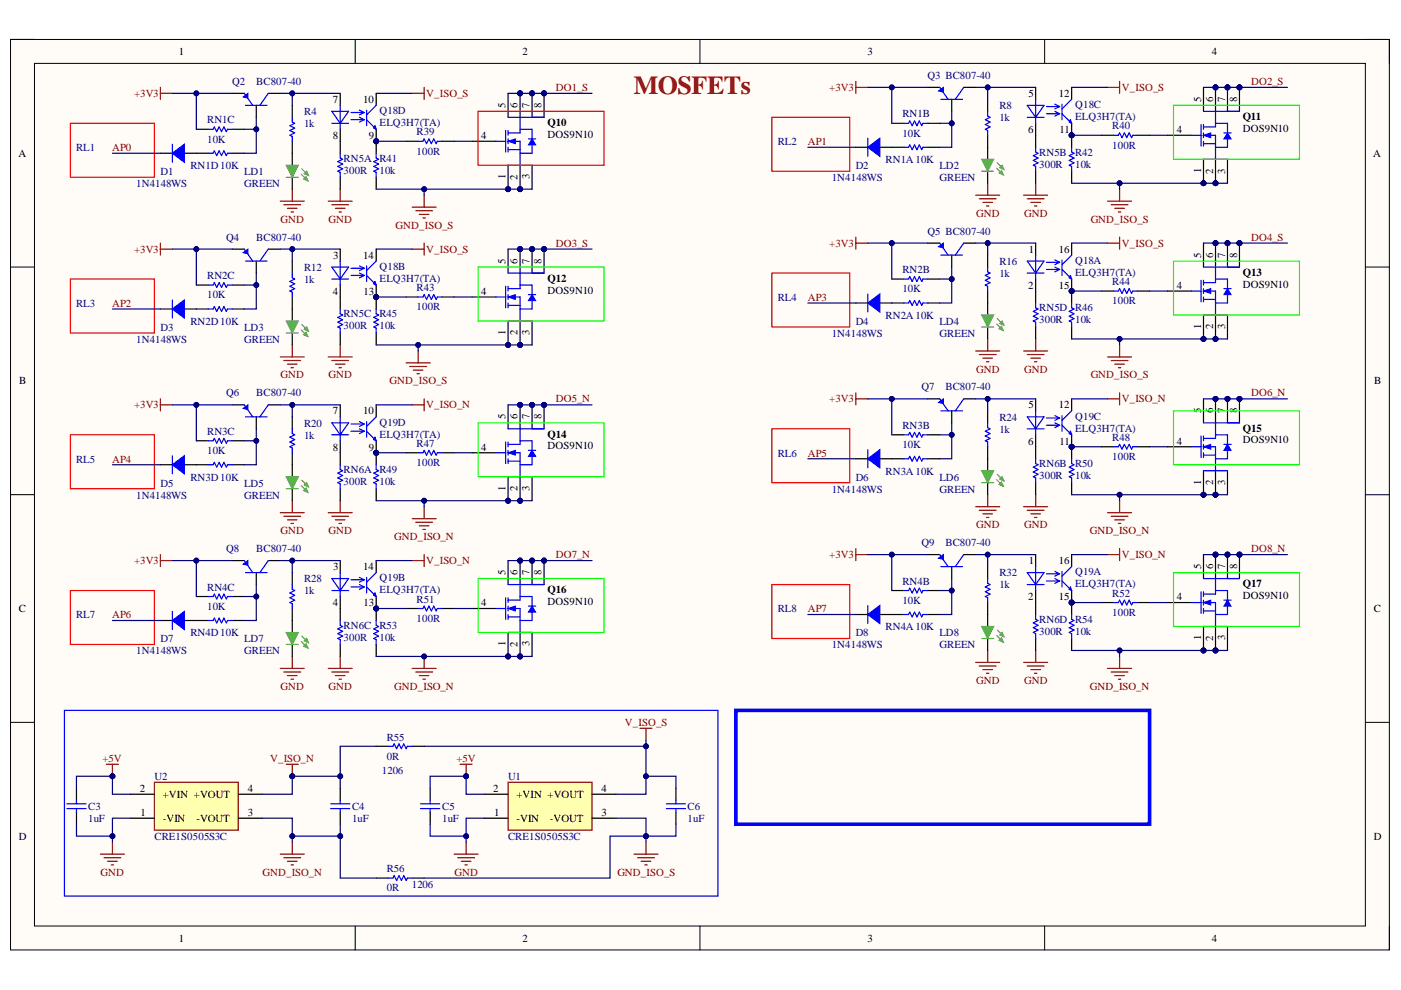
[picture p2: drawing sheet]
<svg xmlns="http://www.w3.org/2000/svg" width="297mm" height="210mm" viewBox="0 0 297 210" stroke-linecap="round" stroke-linejoin="round" font-family="sans-serif">
<defs><g id="words">
<text font-size="5.5" fill="#980000" x="134.4" y="19.9">MOSFETs</text>
<g font-size="2.3">
<text x="37.9" y="11.7">1</text>
<text x="110.8" y="11.7">2</text>
<text x="184" y="11.7">3</text>
<text x="256.9" y="11.7">4</text>
<text x="70.6" y="21.8">7</text>
<text x="77" y="21.8">10</text>
<text x="107.2" y="22.8" transform="rotate(-90 107.2 22.8)">5</text>
<text x="109.7" y="22.8" transform="rotate(-90 109.7 22.8)">6</text>
<text x="112.3" y="22.8" transform="rotate(-90 112.3 22.8)">7</text>
<text x="114.8" y="22.8" transform="rotate(-90 114.8 22.8)">8</text>
<text x="218.1" y="20.6">5</text>
<text x="224.5" y="20.6">12</text>
<text x="254.7" y="21.6" transform="rotate(-90 254.7 21.6)">5</text>
<text x="257.2" y="21.6" transform="rotate(-90 257.2 21.6)">6</text>
<text x="259.8" y="21.6" transform="rotate(-90 259.8 21.6)">7</text>
<text x="262.3" y="21.6" transform="rotate(-90 262.3 21.6)">8</text>
<text x="70.6" y="29.5">8</text>
<text x="78.2" y="29.5">9</text>
<text x="102" y="29.5">4</text>
<text x="116.1" y="26.6">Q10</text>
<text x="116.1" y="29.3">DOS9N10</text>
<text x="218" y="28.2">6</text>
<text x="224.7" y="28.2">11</text>
<text x="249.5" y="28.2">4</text>
<text x="263.5" y="25.4">Q11</text>
<text x="263.5" y="27.9">DOS9N10</text>
<text x="3.9" y="33.3">A</text>
<text x="291.2" y="33.3">A</text>
<text x="107.2" y="38" transform="rotate(-90 107.2 38)">1</text>
<text x="109.7" y="38.1" transform="rotate(-90 109.7 38.1)">2</text>
<text x="112.3" y="38.1" transform="rotate(-90 112.3 38.1)">3</text>
<text x="254.7" y="36.6" transform="rotate(-90 254.7 36.6)">1</text>
<text x="257.2" y="36.9" transform="rotate(-90 257.2 36.9)">2</text>
<text x="259.8" y="36.8" transform="rotate(-90 259.8 36.8)">3</text>
<text x="218.1" y="53.6">1</text>
<text x="224.5" y="53.6">16</text>
<text x="70.7" y="54.9">3</text>
<text x="77" y="54.9">14</text>
<text x="107.2" y="55.9" transform="rotate(-90 107.2 55.9)">5</text>
<text x="109.7" y="55.9" transform="rotate(-90 109.7 55.9)">6</text>
<text x="112.3" y="55.9" transform="rotate(-90 112.3 55.9)">7</text>
<text x="114.8" y="55.9" transform="rotate(-90 114.8 55.9)">8</text>
<text x="116.1" y="59.7">Q12</text>
<text x="254.7" y="54.6" transform="rotate(-90 254.7 54.6)">5</text>
<text x="257.2" y="54.6" transform="rotate(-90 257.2 54.6)">6</text>
<text x="259.8" y="54.6" transform="rotate(-90 259.8 54.6)">7</text>
<text x="262.3" y="54.6" transform="rotate(-90 262.3 54.6)">8</text>
<text x="263.5" y="58.4">Q13</text>
<text x="70.6" y="62.5">4</text>
<text x="77.1" y="62.5">13</text>
<text x="102" y="62.5">4</text>
<text x="116.1" y="62.2">DOS9N10</text>
<text x="218" y="61.2">2</text>
<text x="224.5" y="61.2">15</text>
<text x="249.5" y="61.2">4</text>
<text x="263.5" y="61">DOS9N10</text>
<text x="107.2" y="70.9" transform="rotate(-90 107.2 70.9)">1</text>
<text x="109.7" y="71.1" transform="rotate(-90 109.7 71.1)">2</text>
<text x="112.3" y="71" transform="rotate(-90 112.3 71)">3</text>
<text x="254.7" y="69.7" transform="rotate(-90 254.7 69.7)">1</text>
<text x="257.2" y="69.8" transform="rotate(-90 257.2 69.8)">2</text>
<text x="259.8" y="69.8" transform="rotate(-90 259.8 69.8)">3</text>
<text x="4.1" y="81.5">B</text>
<text x="291.3" y="81.5">B</text>
<text x="70.6" y="87.9">7</text>
<text x="77" y="87.9">10</text>
<text x="107.2" y="88.9" transform="rotate(-90 107.2 88.9)">5</text>
<text x="109.7" y="88.9" transform="rotate(-90 109.7 88.9)">6</text>
<text x="112.3" y="88.9" transform="rotate(-90 112.3 88.9)">7</text>
<text x="114.8" y="88.9" transform="rotate(-90 114.8 88.9)">8</text>
<text x="218.1" y="86.6">5</text>
<text x="224.5" y="86.6">12</text>
<text x="254.7" y="87.6" transform="rotate(-90 254.7 87.6)">5</text>
<text x="257.2" y="87.6" transform="rotate(-90 257.2 87.6)">6</text>
<text x="259.8" y="87.6" transform="rotate(-90 259.8 87.6)">7</text>
<text x="262.3" y="87.6" transform="rotate(-90 262.3 87.6)">8</text>
<text x="70.6" y="95.6">8</text>
<text x="78.2" y="95.6">9</text>
<text x="102" y="95.6">4</text>
<text x="116.1" y="92.8">Q14</text>
<text x="116.1" y="95.3">DOS9N10</text>
<text x="218" y="94.3">6</text>
<text x="224.7" y="94.3">11</text>
<text x="249.5" y="94.3">4</text>
<text x="263.5" y="91.5">Q15</text>
<text x="263.5" y="94">DOS9N10</text>
<text x="107.2" y="104" transform="rotate(-90 107.2 104)">1</text>
<text x="109.7" y="104.2" transform="rotate(-90 109.7 104.2)">2</text>
<text x="112.3" y="104.1" transform="rotate(-90 112.3 104.1)">3</text>
<text x="254.7" y="102.7" transform="rotate(-90 254.7 102.7)">1</text>
<text x="257.2" y="102.9" transform="rotate(-90 257.2 102.9)">2</text>
<text x="259.8" y="102.8" transform="rotate(-90 259.8 102.8)">3</text>
<text x="218.1" y="119.6">1</text>
<text x="224.5" y="119.6">16</text>
<text x="70.7" y="120.9">3</text>
<text x="77" y="120.9">14</text>
<text x="107.2" y="121.9" transform="rotate(-90 107.2 121.9)">5</text>
<text x="109.7" y="121.9" transform="rotate(-90 109.7 121.9)">6</text>
<text x="112.3" y="121.9" transform="rotate(-90 112.3 121.9)">7</text>
<text x="114.8" y="121.9" transform="rotate(-90 114.8 121.9)">8</text>
<text x="116.1" y="125.7">Q16</text>
<text x="254.7" y="120.7" transform="rotate(-90 254.7 120.7)">5</text>
<text x="257.2" y="120.7" transform="rotate(-90 257.2 120.7)">6</text>
<text x="259.8" y="120.7" transform="rotate(-90 259.8 120.7)">7</text>
<text x="262.3" y="120.7" transform="rotate(-90 262.3 120.7)">8</text>
<text x="263.5" y="124.5">Q17</text>
<text x="4" y="129.8">C</text>
<text x="70.6" y="128.5">4</text>
<text x="77.1" y="128.5">13</text>
<text x="102" y="128.5">4</text>
<text x="116.1" y="128.3">DOS9N10</text>
<text x="218" y="127.3">2</text>
<text x="224.5" y="127.3">15</text>
<text x="249.5" y="127.3">4</text>
<text x="263.5" y="127">DOS9N10</text>
<text x="291.3" y="129.8">C</text>
<text x="107.2" y="137" transform="rotate(-90 107.2 137)">1</text>
<text x="109.7" y="137.2" transform="rotate(-90 109.7 137.2)">2</text>
<text x="112.3" y="137.1" transform="rotate(-90 112.3 137.1)">3</text>
<text x="254.7" y="135.7" transform="rotate(-90 254.7 135.7)">1</text>
<text x="257.2" y="135.9" transform="rotate(-90 257.2 135.9)">2</text>
<text x="259.8" y="135.8" transform="rotate(-90 259.8 135.8)">3</text>
<text x="29.6" y="167.9">2</text>
<text x="52.5" y="167.9">4</text>
<text x="104.6" y="167.9">2</text>
<text x="127.5" y="167.9">4</text>
<text x="29.8" y="173">1</text>
<text x="34.5" y="169.2">+VIN +VOUT</text>
<text x="52.5" y="173">3</text>
<text x="104.8" y="173">1</text>
<text x="109.5" y="169.2">+VIN +VOUT</text>
<text x="127.5" y="173">3</text>
<text x="4" y="178.1">D</text>
<text x="34.5" y="174.3">-VIN</text>
<text x="41.6" y="174.3">-VOUT</text>
<text x="109.5" y="174.3">-VIN</text>
<text x="116.6" y="174.3">-VOUT</text>
<text x="291.3" y="178.1">D</text>
<text x="37.9" y="199.6">1</text>
<text x="110.8" y="199.6">2</text>
<text x="184" y="199.6">3</text>
<text x="256.9" y="199.6">4</text>
</g>
<g font-size="2.3" fill="#000080">
<text x="196.6" y="16.7">Q3 BC807-40</text>
<text x="49.2" y="18">Q2</text>
<text x="54.3" y="18">BC807-40</text>
<text x="211.9" y="23.1">R8</text>
<text x="228" y="22.8">Q18C</text>
<text x="43.9" y="26.1">RN1C</text>
<text x="64.5" y="24.4">R4</text>
<text x="64.5" y="26.9">1k</text>
<text x="80.5" y="24.1">Q18D</text>
<text x="80.5" y="26.6">ELQ3H7(TA)</text>
<text x="88.3" y="28.7">R39</text>
<text x="191.3" y="24.9">RN1B</text>
<text x="191.3" y="29">10K</text>
<text x="211.9" y="25.6">1k</text>
<text x="228" y="25.4">ELQ3H7(TA)</text>
<text x="235.8" y="27.4">R40</text>
<text x="16.2" y="32.1">RL1</text>
<text x="40.4" y="35.9">RN1D10K</text>
<text x="43.9" y="30.3">10K</text>
<text x="72.9" y="34.3">RN5A</text>
<text x="80.5" y="34.3">R41</text>
<text x="88.3" y="32.8">100R</text>
<text x="164.9" y="30.8">RL2</text>
<text x="181.4" y="35.9">D2</text>
<text x="187.8" y="34.6">RN1A10K</text>
<text x="199.2" y="35.9">LD2</text>
<text x="220.3" y="33.1">RN5B</text>
<text x="220.3" y="35.6">300R</text>
<text x="228" y="33.1">R42</text>
<text x="228" y="35.6">10k</text>
<text x="235.8" y="31.5">100R</text>
<text x="28.9" y="39.7">1N4148WS</text>
<text x="34" y="37.1">D1</text>
<text x="51.8" y="37.1">LD1</text>
<text x="51.8" y="39.7">GREEN</text>
<text x="72.9" y="36.9">300R</text>
<text x="80.5" y="36.9">10k</text>
<text x="176.3" y="38.4">1N4148WS</text>
<text x="199.2" y="38.4">GREEN</text>
<text x="48" y="51.1">Q4</text>
<text x="54.3" y="51.1">BC807-40</text>
<text x="196.6" y="49.8">Q5 BC807-40</text>
<text x="43.9" y="59.2">RN2C</text>
<text x="64.5" y="57.4">R12</text>
<text x="64.5" y="60">1k</text>
<text x="80.5" y="57.2">Q18B</text>
<text x="80.5" y="59.7">ELQ3H7(TA)</text>
<text x="191.3" y="57.9">RN2B</text>
<text x="211.9" y="56.1">R16</text>
<text x="211.9" y="58.7">1k</text>
<text x="228" y="55.9">Q18A</text>
<text x="228" y="58.4">ELQ3H7(TA)</text>
<text x="16.2" y="65">RL3</text>
<text x="43.9" y="63.3">10K</text>
<text x="88.3" y="61.7">R43</text>
<text x="88.3" y="65.8">100R</text>
<text x="164.9" y="63.8">RL4</text>
<text x="191.3" y="62">10K</text>
<text x="235.8" y="60.5">R44</text>
<text x="235.8" y="64.5">100R</text>
<text x="34" y="70.1">D3</text>
<text x="40.4" y="68.8">RN2D10K</text>
<text x="51.8" y="70.1">LD3</text>
<text x="72.9" y="67.3">RN5C</text>
<text x="72.9" y="69.8">300R</text>
<text x="80.5" y="67.3">R45</text>
<text x="80.5" y="69.8">10k</text>
<text x="176.3" y="71.4">1N4148WS</text>
<text x="181.4" y="68.8">D4</text>
<text x="187.8" y="67.6">RN2A10K</text>
<text x="199.2" y="68.8">LD4</text>
<text x="199.2" y="71.4">GREEN</text>
<text x="220.3" y="66">RN5D</text>
<text x="220.3" y="68.6">300R</text>
<text x="228" y="66">R46</text>
<text x="228" y="68.6">10k</text>
<text x="28.9" y="72.6">1N4148WS</text>
<text x="51.8" y="72.6">GREEN</text>
<text x="195.4" y="82.8">Q7</text>
<text x="200.5" y="82.8">BC807-40</text>
<text x="48" y="84.1">Q6</text>
<text x="54.3" y="84.1">BC807-40</text>
<text x="211.9" y="89.2">R24</text>
<text x="228" y="89">Q19C</text>
<text x="43.9" y="92.3">RN3C</text>
<text x="64.5" y="90.5">R20</text>
<text x="64.5" y="93">1k</text>
<text x="80.5" y="90.2">Q19D</text>
<text x="80.5" y="92.8">ELQ3H7(TA)</text>
<text x="88.3" y="94.8">R47</text>
<text x="191.3" y="91">RN3B</text>
<text x="191.3" y="95">10K</text>
<text x="211.9" y="91.7">1k</text>
<text x="228" y="91.5">ELQ3H7(TA)</text>
<text x="235.8" y="93.5">R48</text>
<text x="16.2" y="98.1">RL5</text>
<text x="40.4" y="101.9">RN3D10K</text>
<text x="43.9" y="96.3">10K</text>
<text x="72.9" y="100.4">RN6A</text>
<text x="80.5" y="100.4">R49</text>
<text x="88.3" y="98.8">100R</text>
<text x="164.9" y="96.8">RL6</text>
<text x="181.4" y="101.9">D6</text>
<text x="187.8" y="100.6">RN3A10K</text>
<text x="199.2" y="101.9">LD6</text>
<text x="220.3" y="99.1">RN6B</text>
<text x="220.3" y="101.6">300R</text>
<text x="228" y="99.1">R50</text>
<text x="228" y="101.6">10k</text>
<text x="235.8" y="97.6">100R</text>
<text x="28.9" y="105.7">1N4148WS</text>
<text x="34" y="103.2">D5</text>
<text x="51.8" y="103.2">LD5</text>
<text x="51.8" y="105.7">GREEN</text>
<text x="72.9" y="102.9">300R</text>
<text x="80.5" y="102.9">10k</text>
<text x="176.3" y="104.4">1N4148WS</text>
<text x="199.2" y="104.4">GREEN</text>
<text x="48" y="117.1">Q8</text>
<text x="54.3" y="117.1">BC807-40</text>
<text x="195.4" y="115.8">Q9</text>
<text x="200.5" y="115.8">BC807-40</text>
<text x="43.9" y="125.2">RN4C</text>
<text x="64.5" y="123.5">R28</text>
<text x="64.5" y="126">1k</text>
<text x="80.5" y="123.2">Q19B</text>
<text x="80.5" y="125.7">ELQ3H7(TA)</text>
<text x="191.3" y="124">RN4B</text>
<text x="211.9" y="122.2">R32</text>
<text x="211.9" y="124.7">1k</text>
<text x="228" y="121.9">Q19A</text>
<text x="228" y="124.5">ELQ3H7(TA)</text>
<text x="16.2" y="131.1">RL7</text>
<text x="43.9" y="129.3">10K</text>
<text x="88.3" y="127.8">R51</text>
<text x="88.3" y="131.8">100R</text>
<text x="164.9" y="129.8">RL8</text>
<text x="191.3" y="128">10K</text>
<text x="235.8" y="126.5">R52</text>
<text x="235.8" y="130.6">100R</text>
<text x="34" y="136.1">D7</text>
<text x="40.4" y="134.9">RN4D10K</text>
<text x="51.8" y="136.1">LD7</text>
<text x="72.9" y="133.3">RN6C</text>
<text x="72.9" y="135.9">300R</text>
<text x="80.5" y="133.3">R53</text>
<text x="80.5" y="135.9">10k</text>
<text x="176.3" y="137.4">1N4148WS</text>
<text x="181.4" y="134.9">D8</text>
<text x="187.8" y="133.6">RN4A10K</text>
<text x="199.2" y="134.9">LD8</text>
<text x="199.2" y="137.4">GREEN</text>
<text x="220.3" y="132.1">RN6D</text>
<text x="220.3" y="134.6">300R</text>
<text x="228" y="132.1">R54</text>
<text x="228" y="134.6">10k</text>
<text x="28.9" y="138.7">1N4148WS</text>
<text x="51.8" y="138.7">GREEN</text>
<text x="82" y="157">R55</text>
<text x="82" y="161.1">0R</text>
<text x="32.7" y="165.4">U2</text>
<text x="81" y="164.1">1206</text>
<text x="107.7" y="165.4">U1</text>
<text x="18.7" y="171.7">C3</text>
<text x="74.6" y="171.7">C4</text>
<text x="93.8" y="171.7">C5</text>
<text x="145.8" y="171.7">C6</text>
<text x="18.7" y="174.3">1uF</text>
<text x="32.7" y="178.1">CRE1S0505S3C</text>
<text x="74.6" y="174.3">1uF</text>
<text x="93.8" y="174.3">1uF</text>
<text x="107.7" y="178.1">CRE1S0505S3C</text>
<text x="145.8" y="174.3">1uF</text>
<text x="82" y="184.9">R56</text>
<text x="82" y="189">0R</text>
<text x="87.3" y="188.2">1206</text>
</g>
<g font-size="2.3" fill="#800000">
<text x="28.4" y="20.6">+3V3</text>
<text x="90.4" y="20.6">V_ISO_S</text>
<text x="117.9" y="19.3">DO1_S</text>
<text x="175.8" y="19.3">+3V3</text>
<text x="237.9" y="19.3">V_ISO_S</text>
<text x="265.3" y="18">DO2_S</text>
<text x="23.8" y="32.1">AP0</text>
<text x="171.3" y="30.8">AP1</text>
<text x="59.5" y="47.3">GND</text>
<text x="69.6" y="47.3">GND</text>
<text x="207" y="46">GND</text>
<text x="217.1" y="46">GND</text>
<text x="231.3" y="47.3">GND_ISO_S</text>
<text x="28.4" y="53.6">+3V3</text>
<text x="83.9" y="48.5">GND_ISO_S</text>
<text x="90.4" y="53.6">V_ISO_S</text>
<text x="117.9" y="52.3">DO3_S</text>
<text x="175.8" y="52.3">+3V3</text>
<text x="237.9" y="52.3">V_ISO_S</text>
<text x="265.3" y="51.1">DO4_S</text>
<text x="23.8" y="65">AP2</text>
<text x="171.3" y="63.8">AP3</text>
<text x="59.5" y="80.2">GND</text>
<text x="69.6" y="80.2">GND</text>
<text x="82.6" y="81.5">GND_ISO_S</text>
<text x="207" y="79">GND</text>
<text x="217.1" y="79">GND</text>
<text x="231.3" y="80.2">GND_ISO_S</text>
<text x="28.4" y="86.6">+3V3</text>
<text x="90.4" y="86.6">V_ISO_N</text>
<text x="117.9" y="85.3">DO5_N</text>
<text x="175.8" y="85.3">+3V3</text>
<text x="237.9" y="85.3">V_ISO_N</text>
<text x="265.3" y="84.1">DO6_N</text>
<text x="23.8" y="98.1">AP4</text>
<text x="171.3" y="96.8">AP5</text>
<text x="59.5" y="113.3">GND</text>
<text x="69.6" y="113.3">GND</text>
<text x="207" y="112">GND</text>
<text x="217.1" y="112">GND</text>
<text x="231.1" y="113.3">GND_ISO_N</text>
<text x="28.4" y="119.6">+3V3</text>
<text x="83.6" y="114.6">GND_ISO_N</text>
<text x="90.4" y="119.6">V_ISO_N</text>
<text x="117.9" y="118.4">DO7_N</text>
<text x="175.8" y="118.4">+3V3</text>
<text x="237.9" y="118.4">V_ISO_N</text>
<text x="265.3" y="117.1">DO8_N</text>
<text x="23.8" y="131.1">AP6</text>
<text x="171.3" y="129.8">AP7</text>
<text x="59.5" y="146.3">GND</text>
<text x="69.6" y="146.3">GND</text>
<text x="83.6" y="146.3">GND_ISO_N</text>
<text x="207" y="145">GND</text>
<text x="217.1" y="145">GND</text>
<text x="231.1" y="146.3">GND_ISO_N</text>
<text x="132.5" y="154">V_ISO_S</text>
<text x="21.7" y="161.6">+5V</text>
<text x="57.3" y="161.6">V_ISO_N</text>
<text x="96.8" y="161.6">+5V</text>
<text x="21.3" y="185.7">GND</text>
<text x="55.7" y="185.7">GND_ISO_N</text>
<text x="96.4" y="185.7">GND</text>
<text x="130.9" y="185.7">GND_ISO_S</text>
</g>
</g></defs>
<path d="M2.2 8.4h292.4v193h-292.4z" fill-rule="evenodd" fill="#fffcf8"/>
<path d="M2.2 8.4h292.4v193h-292.4z" fill="none" stroke="#000" stroke-width=".21"/>
<path d="M7.3 13.4h282.2v182.9h-282.2z" fill-rule="evenodd" fill="#fffcf8"/>
<g fill="none" stroke="#000" stroke-width=".21">
<path d="M2.2 8.4h5.1M7.3 13.4h282.2v182.9h-282.2zM75.3 8.4v5M148.4 8.4v5M221.5 8.4v5M289.5 8.4h5.1v5M2.2 56.6h5.1M289.5 56.6h5.1M2.2 104.9h5.1M289.5 104.9h5.1M2.2 153.2h5.1M289.5 153.2h5.1"/>
<path d="M75.3 196.3v5.1M148.4 196.3v5.1M221.5 196.3v5.1M294.6 196.3v5.1"/>
</g>
<path d="M34 18.5v2.6M34 19.8h2.5M59.4 42.7h5.1M60.2 43.4h3.5M60.9 44.2h2.1M61.7 44.9h.5M62 40.1v2.6" fill="none" stroke="#800000" stroke-width=".25"/>
<path d="M34 32.5h2.5M39.1 32.5h2.5M62 22.3v2.6M62 30v2.5" fill="none" stroke="#000" stroke-width=".25"/>
<path d="M36.5 30.6v3.8M62 24.9v1l.5 .2-1 .6 1 .5-1 .5 1 .5-1 .5 .5 .2v1.1" fill="none" stroke="#00f" stroke-width=".25"/>
<path d="M36.5 32.5l2.6-1.9v3.8z" fill="#00f"/>
<path d="M51.8 19.8l1.8 2.5M56.9 19.8l-1.8 2.5M36.5 32.5l2.6-1.9v3.8zM52.1 22.3h4.5" fill="none" stroke="#00f" stroke-width=".25"/>
<path d="M49.3 19.8h2.5M56.9 19.8h2.5M54.3 22.3v2.6" fill="none" stroke="#000" stroke-width=".25"/>
<path d="M51.5 20.6l1.1-.8v1z" fill="#00f"/>
<path d="M51.5 20.6l1.1-.8v1z" fill="none" stroke="#00f" stroke-width=".21"/>
<path d="M181.5 18.5h2.5M181.5 17.3v2.5M209.4 38.8v2.6M69.6 42.7h5.1M70.4 43.4h3.5M71.1 44.2h2.1M71.9 44.9h.5M72.1 40.1v2.6M206.9 41.4h5.1M207.6 42.1h3.6M208.4 42.9h2M209.2 43.7h.5" fill="none" stroke="#800000" stroke-width=".25"/>
<path d="M181.5 31.2h2.5M186.5 31.2h2.6M209.4 21.1v2.5M209.4 28.7v2.5" fill="none" stroke="#000" stroke-width=".25"/>
<path d="M184 29.3v3.8M209.4 23.6v1l.5 .3-1 .5 1 .5-1 .5 1 .5-1 .5 .5 .3v1" fill="none" stroke="#00f" stroke-width=".25"/>
<path d="M184 31.2l2.5-1.9v3.8z" fill="#00f"/>
<path d="M199.2 18.5l1.8 2.6M204.3 18.5l-1.8 2.6M184 31.2l2.5-1.9v3.8zM199.5 21.1h4.6" fill="none" stroke="#00f" stroke-width=".25"/>
<path d="M196.7 18.5h2.5M204.3 18.5h2.6M201.8 21.1v2.5" fill="none" stroke="#000" stroke-width=".25"/>
<path d="M199 19.3l1-.8v1z" fill="#00f"/>
<path d="M199 19.3l1-.8v1z" fill="none" stroke="#00f" stroke-width=".21"/>
<path d="M219.6 38.8v2.6M34 51.5v2.6M34 52.8h2.5M217 41.4h5.1M217.8 42.1h3.6M218.6 42.9h2M219.3 43.7h.5M59.4 75.7h5.1M60.2 76.4h3.5M60.9 77.2h2.1M61.7 78h.5M62 73.1v2.6" fill="none" stroke="#800000" stroke-width=".25"/>
<path d="M62 55.4v2.5M34 65.5h2.5M39.1 65.5h2.5M62 63v2.5" fill="none" stroke="#000" stroke-width=".25"/>
<path d="M62 57.9v1l.5 .3-1 .5 1 .5-1 .5 1 .5-1 .5 .5 .3v1M36.5 63.6v3.8" fill="none" stroke="#00f" stroke-width=".25"/>
<path d="M36.5 65.5l2.6-1.9v3.8z" fill="#00f"/>
<path d="M51.8 52.8l1.8 2.6M52.1 55.4h4.5M56.9 52.8l-1.8 2.6M36.5 65.5l2.6-1.9v3.8z" fill="none" stroke="#00f" stroke-width=".25"/>
<path d="M49.3 52.8h2.5M54.3 55.4v2.5M56.9 52.8h2.5" fill="none" stroke="#000" stroke-width=".25"/>
<path d="M51.5 53.6l1.1-.8v1z" fill="#00f"/>
<path d="M51.5 53.6l1.1-.8v1z" fill="none" stroke="#00f" stroke-width=".21"/>
<path d="M181.5 51.5h2.5M181.5 50.3v2.5M69.6 75.7h5.1M70.4 76.4h3.5M71.1 77.2h2.1M71.9 78h.5M72.1 73.1v2.6M206.9 74.4h5.1M207.6 75.2h3.6M208.4 75.9h2M209.2 76.7h.5M209.4 71.9v2.5" fill="none" stroke="#800000" stroke-width=".25"/>
<path d="M209.4 54.1v2.5M181.5 64.2h2.5M186.5 64.2h2.6M209.4 61.7v2.5" fill="none" stroke="#000" stroke-width=".25"/>
<path d="M209.4 56.6v1l.5 .3-1 .5 1 .5-1 .5 1 .5-1 .5 .5 .3v1M184 62.3v3.8" fill="none" stroke="#00f" stroke-width=".25"/>
<path d="M184 64.2l2.5-1.9v3.8z" fill="#00f"/>
<path d="M199.2 51.5l1.8 2.6M199.5 54.1h4.6M204.3 51.5l-1.8 2.6M184 64.2l2.5-1.9v3.8z" fill="none" stroke="#00f" stroke-width=".25"/>
<path d="M196.7 51.5h2.5M201.8 54.1v2.5M204.3 51.5h2.6" fill="none" stroke="#000" stroke-width=".25"/>
<path d="M199 52.3l1-.8v1.1z" fill="#00f"/>
<path d="M199 52.3l1-.8v1.1z" fill="none" stroke="#00f" stroke-width=".21"/>
<path d="M217 74.4h5.1M217.8 75.2h3.6M218.6 75.9h2M219.3 76.7h.5M219.6 71.9v2.5M34 84.6v2.5M34 85.8h2.5M59.4 108.7h5.1M60.2 109.5h3.5M60.9 110.2h2.1M61.7 111h.5M62 106.2v2.5" fill="none" stroke="#800000" stroke-width=".25"/>
<path d="M34 98.5h2.5M39.1 98.5h2.5M62 88.4v2.5M62 96v2.5" fill="none" stroke="#000" stroke-width=".25"/>
<path d="M36.5 96.6v3.8M62 90.9v1l.5 .3-1 .5 1 .5-1 .5 1 .5-1 .5 .5 .3v1" fill="none" stroke="#00f" stroke-width=".25"/>
<path d="M36.5 98.5l2.6-1.9v3.8z" fill="#00f"/>
<path d="M36.5 98.5l2.6-1.9v3.8zM51.8 85.8l1.8 2.6M52.1 88.4h4.5M56.9 85.8l-1.8 2.6" fill="none" stroke="#00f" stroke-width=".25"/>
<path d="M49.3 85.8h2.5M54.3 88.4v2.5M56.9 85.8h2.5" fill="none" stroke="#000" stroke-width=".25"/>
<path d="M51.5 86.6l1.1-.8v1.1z" fill="#00f"/>
<path d="M51.5 86.6l1.1-.8v1.1z" fill="none" stroke="#00f" stroke-width=".21"/>
<path d="M181.5 84.6h2.5M181.5 83.3v2.5M69.6 108.7h5.1M70.4 109.5h3.5M71.1 110.2h2.1M71.9 111h.5M72.1 106.2v2.5M206.9 107.4h5.1M207.6 108.2h3.6M208.4 109h2M209.2 109.7h.5M209.4 104.9v2.5" fill="none" stroke="#800000" stroke-width=".25"/>
<path d="M181.5 97.3h2.5M186.5 97.3h2.6M209.4 87.1v2.6M209.4 94.7v2.6" fill="none" stroke="#000" stroke-width=".25"/>
<path d="M184 95.4v3.8M209.4 89.7v1l.5 .2-1 .5 1 .5-1 .5 1 .6-1 .5 .5 .2v1" fill="none" stroke="#00f" stroke-width=".25"/>
<path d="M184 97.3l2.5-1.9v3.8z" fill="#00f"/>
<path d="M184 97.3l2.5-1.9v3.8zM199.2 84.6l1.8 2.5M199.5 87.1h4.6M204.3 84.6l-1.8 2.5" fill="none" stroke="#00f" stroke-width=".25"/>
<path d="M196.7 84.6h2.5M201.8 87.1v2.6M204.3 84.6h2.6" fill="none" stroke="#000" stroke-width=".25"/>
<path d="M199 85.3l1-.7v1z" fill="#00f"/>
<path d="M199 85.3l1-.7v1z" fill="none" stroke="#00f" stroke-width=".21"/>
<path d="M34 117.6v2.5M34 118.9h2.5M217 107.4h5.1M217.8 108.2h3.6M218.6 109h2M219.3 109.7h.5M219.6 104.9v2.5M62 139.2v2.5M59.4 141.7h5.1M60.2 142.5h3.5M60.9 143.2h2.1M61.7 144h.5" fill="none" stroke="#800000" stroke-width=".25"/>
<path d="M34 131.6h2.5M39.1 131.6h2.5M62 121.4v2.5M62 129v2.6" fill="none" stroke="#000" stroke-width=".25"/>
<path d="M36.5 129.7v3.8M62 123.9v1.1l.5 .2-1 .5 1 .5-1 .5 1 .5-1 .6 .5 .2v1" fill="none" stroke="#00f" stroke-width=".25"/>
<path d="M36.5 131.6l2.6-1.9v3.8z" fill="#00f"/>
<path d="M51.8 118.9l1.8 2.5M56.9 118.9l-1.8 2.5M36.5 131.6l2.6-1.9v3.8zM52.1 121.4h4.5" fill="none" stroke="#00f" stroke-width=".25"/>
<path d="M49.3 118.9h2.5M56.9 118.9h2.5M54.3 121.4v2.5" fill="none" stroke="#000" stroke-width=".25"/>
<path d="M51.5 119.6l1.1-.7v1z" fill="#00f"/>
<path d="M51.5 119.6l1.1-.7v1z" fill="none" stroke="#00f" stroke-width=".21"/>
<path d="M181.5 117.6h2.5M181.5 116.3v2.6M72.1 139.2v2.5M209.4 137.9v2.5M69.6 141.7h5.1M70.4 142.5h3.5M71.1 143.2h2.1M71.9 144h.5M206.9 140.4h5.1M207.6 141.2h3.6M208.4 142h2M209.2 142.7h.5" fill="none" stroke="#800000" stroke-width=".25"/>
<path d="M181.5 130.3h2.5M186.5 130.3h2.6M209.4 120.1v2.6M209.4 127.8v2.5" fill="none" stroke="#000" stroke-width=".25"/>
<path d="M184 128.4v3.8M209.4 122.7v1l.5 .2-1 .5 1 .6-1 .5 1 .5-1 .5 .5 .2v1.1" fill="none" stroke="#00f" stroke-width=".25"/>
<path d="M184 130.3l2.5-1.9v3.8z" fill="#00f"/>
<path d="M199.2 117.6l1.8 2.5M204.3 117.6l-1.8 2.5M184 130.3l2.5-1.9v3.8zM199.5 120.1h4.6" fill="none" stroke="#00f" stroke-width=".25"/>
<path d="M196.7 117.6h2.5M204.3 117.6h2.6M201.8 120.1v2.6" fill="none" stroke="#000" stroke-width=".25"/>
<path d="M199 118.3l1-.7v1z" fill="#00f"/>
<path d="M199 118.3l1-.7v1z" fill="none" stroke="#00f" stroke-width=".21"/>
<path d="M219.6 137.9v2.5M217 140.4h5.1M217.8 141.2h3.6M218.6 142h2M219.3 142.7h.5" fill="none" stroke="#800000" stroke-width=".25"/>
<path d="M60.7 37.6h2.5M63.9 36.9l1.4 1.4M64 35.8l1.4 1.4" fill="none" stroke="#6aa84f" stroke-width=".25"/>
<path d="M64.5 36.8l.5-.5 .4 .9z" fill="#6aa84f"/>
<path d="M64.5 36.8l.5-.5 .4 .9z" fill="none" stroke="#6aa84f" stroke-width=".25"/>
<path d="M64.4 38l.5-.6 .4 .9z" fill="#6aa84f"/>
<path d="M64.4 38l.5-.6 .4 .9z" fill="none" stroke="#6aa84f" stroke-width=".25"/>
<path d="M62 32.5v2.5M62 37.6v2.5" fill="none" stroke="#000" stroke-width=".25"/>
<path d="M60.7 35h2.5l-1.2 2.6z" fill="#6aa84f"/>
<path d="M60.7 35h2.5l-1.2 2.6zM208.1 36.3h2.6M211.3 35.7l1.4 1.4M211.4 34.5l1.4 1.4" fill="none" stroke="#6aa84f" stroke-width=".25"/>
<path d="M212 35.5l.5-.5 .3 .9z" fill="#6aa84f"/>
<path d="M212 35.5l.5-.5 .3 .9z" fill="none" stroke="#6aa84f" stroke-width=".25"/>
<path d="M211.8 36.7l.5-.5 .4 .9z" fill="#6aa84f"/>
<path d="M211.8 36.7l.5-.5 .4 .9z" fill="none" stroke="#6aa84f" stroke-width=".25"/>
<path d="M209.4 31.2v2.6M209.4 36.3v2.5" fill="none" stroke="#000" stroke-width=".25"/>
<path d="M208.1 33.8h2.6l-1.3 2.5z" fill="#6aa84f"/>
<path d="M208.1 33.8h2.6l-1.3 2.5zM60.7 70.6h2.5M63.9 70l1.4 1.4M64 68.8l1.4 1.4" fill="none" stroke="#6aa84f" stroke-width=".25"/>
<path d="M64.5 69.8l.5-.5 .4 .9z" fill="#6aa84f"/>
<path d="M64.5 69.8l.5-.5 .4 .9z" fill="none" stroke="#6aa84f" stroke-width=".25"/>
<path d="M64.4 71l.5-.5 .4 .9z" fill="#6aa84f"/>
<path d="M64.4 71l.5-.5 .4 .9z" fill="none" stroke="#6aa84f" stroke-width=".25"/>
<path d="M62 65.5v2.6M62 70.6v2.5" fill="none" stroke="#000" stroke-width=".25"/>
<path d="M60.7 68.1h2.5l-1.2 2.5z" fill="#6aa84f"/>
<path d="M60.7 68.1h2.5l-1.2 2.5zM208.1 69.3h2.6M211.3 68.7l1.4 1.4M211.4 67.6l1.4 1.3" fill="none" stroke="#6aa84f" stroke-width=".25"/>
<path d="M212 68.6l.5-.5 .3 .8z" fill="#6aa84f"/>
<path d="M212 68.6l.5-.5 .3 .8z" fill="none" stroke="#6aa84f" stroke-width=".25"/>
<path d="M211.8 69.7l.5-.5 .4 .9z" fill="#6aa84f"/>
<path d="M211.8 69.7l.5-.5 .4 .9z" fill="none" stroke="#6aa84f" stroke-width=".25"/>
<path d="M209.4 64.2v2.6M209.4 69.3v2.6" fill="none" stroke="#000" stroke-width=".25"/>
<path d="M208.1 66.8h2.6l-1.3 2.5z" fill="#6aa84f"/>
<path d="M208.1 66.8h2.6l-1.3 2.5zM60.7 103.6h2.5M63.9 103l1.4 1.4M64 101.8l1.4 1.4" fill="none" stroke="#6aa84f" stroke-width=".25"/>
<path d="M64.5 102.9l.5-.6 .4 .9z" fill="#6aa84f"/>
<path d="M64.5 102.9l.5-.6 .4 .9z" fill="none" stroke="#6aa84f" stroke-width=".25"/>
<path d="M64.4 104l.5-.5 .4 .9z" fill="#6aa84f"/>
<path d="M64.4 104l.5-.5 .4 .9z" fill="none" stroke="#6aa84f" stroke-width=".25"/>
<path d="M62 98.5v2.6M62 103.6v2.6" fill="none" stroke="#000" stroke-width=".25"/>
<path d="M60.7 101.1h2.5l-1.2 2.5z" fill="#6aa84f"/>
<path d="M60.7 101.1h2.5l-1.2 2.5zM208.1 102.3h2.6M211.3 101.7l1.4 1.4M211.4 100.6l1.4 1.4" fill="none" stroke="#6aa84f" stroke-width=".25"/>
<path d="M212 101.6l.5-.5 .3 .9z" fill="#6aa84f"/>
<path d="M212 101.6l.5-.5 .3 .9z" fill="none" stroke="#6aa84f" stroke-width=".25"/>
<path d="M211.8 102.7l.5-.5 .4 .9z" fill="#6aa84f"/>
<path d="M211.8 102.7l.5-.5 .4 .9z" fill="none" stroke="#6aa84f" stroke-width=".25"/>
<path d="M209.4 97.3v2.5M209.4 102.3v2.6" fill="none" stroke="#000" stroke-width=".25"/>
<path d="M208.1 99.8h2.6l-1.3 2.5z" fill="#6aa84f"/>
<path d="M208.1 99.8h2.6l-1.3 2.5zM60.7 136.6h2.5M63.9 136l1.4 1.4M64 134.9l1.4 1.4" fill="none" stroke="#6aa84f" stroke-width=".25"/>
<path d="M64.5 135.9l.5-.5 .4 .9z" fill="#6aa84f"/>
<path d="M64.5 135.9l.5-.5 .4 .9z" fill="none" stroke="#6aa84f" stroke-width=".25"/>
<path d="M64.4 137l.5-.5 .4 .9z" fill="#6aa84f"/>
<path d="M64.4 137l.5-.5 .4 .9z" fill="none" stroke="#6aa84f" stroke-width=".25"/>
<path d="M62 131.6v2.5M62 136.6v2.6" fill="none" stroke="#000" stroke-width=".25"/>
<path d="M60.7 134.1h2.5l-1.2 2.5z" fill="#6aa84f"/>
<path d="M60.7 134.1h2.5l-1.2 2.5zM208.1 135.4h2.6M211.3 134.7l1.4 1.4M211.4 133.6l1.4 1.4" fill="none" stroke="#6aa84f" stroke-width=".25"/>
<path d="M212.5 134.1l.3 .9-.8-.4z" fill="#6aa84f"/>
<path d="M212.5 134.1l.3 .9-.8-.4z" fill="none" stroke="#6aa84f" stroke-width=".25"/>
<path d="M211.8 135.8l.5-.6 .4 .9z" fill="#6aa84f"/>
<path d="M211.8 135.8l.5-.6 .4 .9z" fill="none" stroke="#6aa84f" stroke-width=".25"/>
<path d="M209.4 130.3v2.5M209.4 135.4v2.5" fill="none" stroke="#000" stroke-width=".25"/>
<path d="M208.1 132.8h2.6l-1.3 2.6z" fill="#6aa84f"/>
<path d="M208.1 132.8h2.6l-1.3 2.6z" fill="none" stroke="#6aa84f" stroke-width=".25"/>
<circle cx="110.3" cy="40.1" r=".51" fill="#000080"/>
<circle cx="110.3" cy="40.1" r=".51" fill="none" stroke="#000080" stroke-width=".21"/>
<circle cx="107.7" cy="40.1" r=".51" fill="#000080"/>
<circle cx="107.7" cy="40.1" r=".51" fill="none" stroke="#000080" stroke-width=".21"/>
<circle cx="110.3" cy="19.8" r=".51" fill="#000080"/>
<circle cx="110.3" cy="19.8" r=".51" fill="none" stroke="#000080" stroke-width=".21"/>
<circle cx="112.8" cy="19.8" r=".51" fill="#000080"/>
<circle cx="112.8" cy="19.8" r=".51" fill="none" stroke="#000080" stroke-width=".21"/>
<circle cx="115.3" cy="19.8" r=".51" fill="#000080"/>
<circle cx="115.3" cy="19.8" r=".51" fill="none" stroke="#000080" stroke-width=".21"/>
<path d="M107.7 19.8v5.1M100.1 30h5.1M110.3 35v5.1" fill="none" stroke="#000" stroke-width=".25"/>
<circle cx="110.3" cy="40.1" r=".51" fill="#000080"/>
<circle cx="110.3" cy="40.1" r=".51" fill="none" stroke="#000080" stroke-width=".21"/>
<path d="M105.2 30h2M107.2 27.7v4.5M107.7 27.7v1M107.7 29.4v1.1M107.7 31.2v1M107.7 28.2h2.6M107.7 30h2.6v2.5M107.7 31.7h2.6" fill="none" stroke="#00f" stroke-width=".25"/>
<path d="M107.7 30l1.5-.6v1.1z" fill="#00f"/>
<path d="M107.7 30l1.5-.6v1.1z" fill="none" stroke="#00f" stroke-width=".21"/>
<path d="M110.3 28.2v-.8h2.5v2M112.8 30.7v1.8h-2.5" fill="none" stroke="#00f" stroke-width=".25"/>
<path d="M112.8 29.4l.8 1.3h-1.6z" fill="#00f"/>
<path d="M112.8 29.4l.8 1.3h-1.6z" fill="none" stroke="#00f" stroke-width=".21"/>
<path d="M112 29.4h1.6" fill="none" stroke="#00f" stroke-width=".25"/>
<path d="M107.7 35v5.1" fill="none" stroke="#000" stroke-width=".25"/>
<circle cx="107.7" cy="40.1" r=".51" fill="#000080"/>
<circle cx="107.7" cy="40.1" r=".51" fill="none" stroke="#000080" stroke-width=".21"/>
<path d="M110.3 19.8v5.1M112.8 35v5.1" fill="none" stroke="#000" stroke-width=".25"/>
<circle cx="110.3" cy="19.8" r=".51" fill="#000080"/>
<circle cx="110.3" cy="19.8" r=".51" fill="none" stroke="#000080" stroke-width=".21"/>
<path d="M112.8 19.8v5.1" fill="none" stroke="#000" stroke-width=".25"/>
<circle cx="112.8" cy="19.8" r=".51" fill="#000080"/>
<circle cx="112.8" cy="19.8" r=".51" fill="none" stroke="#000080" stroke-width=".21"/>
<path d="M115.3 19.8v5.1" fill="none" stroke="#000" stroke-width=".25"/>
<circle cx="115.3" cy="19.8" r=".51" fill="#000080"/>
<circle cx="115.3" cy="19.8" r=".51" fill="none" stroke="#000080" stroke-width=".21"/>
<path d="M107.7 24.9h7.6M107.7 35h5.1M110.3 24.9v2.5M110.3 32.5v2.5" fill="none" stroke="#00f" stroke-width=".25"/>
<circle cx="79.8" cy="30" r=".51" fill="#000080"/>
<circle cx="79.8" cy="30" r=".51" fill="none" stroke="#000080" stroke-width=".21"/>
<path d="M79.8 30v2.5M79.8 37.6v2.5" fill="none" stroke="#000" stroke-width=".25"/>
<circle cx="79.8" cy="30" r=".51" fill="#000080"/>
<circle cx="79.8" cy="30" r=".51" fill="none" stroke="#000080" stroke-width=".21"/>
<path d="M79.8 32.5v1l.5 .3-1.1 .5 1.1 .5-1.1 .5 1.1 .5-1.1 .5 .6 .3v1M88.7 30h1l.2-.6 .5 1.1 .5-1.1 .6 1.1 .5-1.1 .5 1.1 .2-.5h1" fill="none" stroke="#00f" stroke-width=".25"/>
<path d="M86.1 30h2.6M93.7 30h2.6" fill="none" stroke="#000" stroke-width=".25"/>
<path d="M87.4 19.8h2.5M89.9 18.5v2.6" fill="none" stroke="#800000" stroke-width=".25"/>
<circle cx="110.3" cy="73.1" r=".51" fill="#000080"/>
<circle cx="110.3" cy="73.1" r=".51" fill="none" stroke="#000080" stroke-width=".21"/>
<circle cx="107.7" cy="73.1" r=".51" fill="#000080"/>
<circle cx="107.7" cy="73.1" r=".51" fill="none" stroke="#000080" stroke-width=".21"/>
<circle cx="110.3" cy="52.8" r=".51" fill="#000080"/>
<circle cx="110.3" cy="52.8" r=".51" fill="none" stroke="#000080" stroke-width=".21"/>
<circle cx="112.8" cy="52.8" r=".51" fill="#000080"/>
<circle cx="112.8" cy="52.8" r=".51" fill="none" stroke="#000080" stroke-width=".21"/>
<circle cx="115.3" cy="52.8" r=".51" fill="#000080"/>
<circle cx="115.3" cy="52.8" r=".51" fill="none" stroke="#000080" stroke-width=".21"/>
<path d="M107.7 52.8v5.1M100.1 63h5.1M110.3 68.1v5" fill="none" stroke="#000" stroke-width=".25"/>
<circle cx="110.3" cy="73.1" r=".51" fill="#000080"/>
<circle cx="110.3" cy="73.1" r=".51" fill="none" stroke="#000080" stroke-width=".21"/>
<path d="M105.2 63h2M107.2 60.7v4.6M107.7 60.7v1M107.7 62.5v1M107.7 64.2v1.1M107.7 61.2h2.6M107.7 63h2.6v2.5M107.7 64.8h2.6" fill="none" stroke="#00f" stroke-width=".25"/>
<path d="M107.7 63l1.5-.5v1z" fill="#00f"/>
<path d="M107.7 63l1.5-.5v1z" fill="none" stroke="#00f" stroke-width=".21"/>
<path d="M110.3 61.2v-.8h2.5v2.1M112.8 63.7v1.8h-2.5" fill="none" stroke="#00f" stroke-width=".25"/>
<path d="M112.8 62.5l.8 1.2h-1.6z" fill="#00f"/>
<path d="M112.8 62.5l.8 1.2h-1.6z" fill="none" stroke="#00f" stroke-width=".21"/>
<path d="M112 62.5h1.6" fill="none" stroke="#00f" stroke-width=".25"/>
<path d="M107.7 68.1v5" fill="none" stroke="#000" stroke-width=".25"/>
<circle cx="107.7" cy="73.1" r=".51" fill="#000080"/>
<circle cx="107.7" cy="73.1" r=".51" fill="none" stroke="#000080" stroke-width=".21"/>
<path d="M110.3 52.8v5.1M112.8 68.1v5" fill="none" stroke="#000" stroke-width=".25"/>
<circle cx="110.3" cy="52.8" r=".51" fill="#000080"/>
<circle cx="110.3" cy="52.8" r=".51" fill="none" stroke="#000080" stroke-width=".21"/>
<path d="M112.8 52.8v5.1" fill="none" stroke="#000" stroke-width=".25"/>
<circle cx="112.8" cy="52.8" r=".51" fill="#000080"/>
<circle cx="112.8" cy="52.8" r=".51" fill="none" stroke="#000080" stroke-width=".21"/>
<path d="M115.3 52.8v5.1" fill="none" stroke="#000" stroke-width=".25"/>
<circle cx="115.3" cy="52.8" r=".51" fill="#000080"/>
<circle cx="115.3" cy="52.8" r=".51" fill="none" stroke="#000080" stroke-width=".21"/>
<path d="M107.7 57.9h7.6M110.3 57.9v2.5M107.7 68.1h5.1M110.3 65.5v2.6" fill="none" stroke="#00f" stroke-width=".25"/>
<circle cx="79.8" cy="63" r=".51" fill="#000080"/>
<circle cx="79.8" cy="63" r=".51" fill="none" stroke="#000080" stroke-width=".21"/>
<path d="M79.8 63v2.5M79.8 70.6v2.5" fill="none" stroke="#000" stroke-width=".25"/>
<circle cx="79.8" cy="63" r=".51" fill="#000080"/>
<circle cx="79.8" cy="63" r=".51" fill="none" stroke="#000080" stroke-width=".21"/>
<path d="M79.8 65.5v1l.5 .3-1.1 .5 1.1 .5-1.1 .5 1.1 .5-1.1 .5 .6 .3v1M88.7 63h1l.2-.5 .5 1 .5-1 .6 1 .5-1 .5 1 .2-.5h1" fill="none" stroke="#00f" stroke-width=".25"/>
<path d="M86.1 63h2.6M93.7 63h2.6" fill="none" stroke="#000" stroke-width=".25"/>
<path d="M87.4 52.8h2.5M89.9 51.5v2.6" fill="none" stroke="#800000" stroke-width=".25"/>
<circle cx="110.3" cy="106.2" r=".51" fill="#000080"/>
<circle cx="110.3" cy="106.2" r=".51" fill="none" stroke="#000080" stroke-width=".21"/>
<circle cx="107.7" cy="106.2" r=".51" fill="#000080"/>
<circle cx="107.7" cy="106.2" r=".51" fill="none" stroke="#000080" stroke-width=".21"/>
<circle cx="110.3" cy="85.8" r=".51" fill="#000080"/>
<circle cx="110.3" cy="85.8" r=".51" fill="none" stroke="#000080" stroke-width=".21"/>
<circle cx="112.8" cy="85.8" r=".51" fill="#000080"/>
<circle cx="112.8" cy="85.8" r=".51" fill="none" stroke="#000080" stroke-width=".21"/>
<circle cx="115.3" cy="85.8" r=".51" fill="#000080"/>
<circle cx="115.3" cy="85.8" r=".51" fill="none" stroke="#000080" stroke-width=".21"/>
<path d="M100.1 96h5.1M107.7 85.8v5.1M110.3 101.1v5.1" fill="none" stroke="#000" stroke-width=".25"/>
<circle cx="110.3" cy="106.2" r=".51" fill="#000080"/>
<circle cx="110.3" cy="106.2" r=".51" fill="none" stroke="#000080" stroke-width=".21"/>
<path d="M105.2 96h2M107.2 93.7v4.6M107.7 93.7v1M107.7 95.5v1M107.7 97.3v1M107.7 94.2h2.6M107.7 96h2.6v2.5M107.7 97.8h2.6" fill="none" stroke="#00f" stroke-width=".25"/>
<path d="M107.7 96l1.5-.5v1z" fill="#00f"/>
<path d="M107.7 96l1.5-.5v1z" fill="none" stroke="#00f" stroke-width=".21"/>
<path d="M110.3 94.2v-.7h2.5v2M112.8 96.8v1.7h-2.5" fill="none" stroke="#00f" stroke-width=".25"/>
<path d="M112.8 95.5l.8 1.3h-1.6z" fill="#00f"/>
<path d="M112.8 95.5l.8 1.3h-1.6z" fill="none" stroke="#00f" stroke-width=".21"/>
<path d="M112 95.5h1.6" fill="none" stroke="#00f" stroke-width=".25"/>
<path d="M107.7 101.1v5.1" fill="none" stroke="#000" stroke-width=".25"/>
<circle cx="107.7" cy="106.2" r=".51" fill="#000080"/>
<circle cx="107.7" cy="106.2" r=".51" fill="none" stroke="#000080" stroke-width=".21"/>
<path d="M110.3 85.8v5.1M112.8 101.1v5.1" fill="none" stroke="#000" stroke-width=".25"/>
<circle cx="110.3" cy="85.8" r=".51" fill="#000080"/>
<circle cx="110.3" cy="85.8" r=".51" fill="none" stroke="#000080" stroke-width=".21"/>
<path d="M112.8 85.8v5.1" fill="none" stroke="#000" stroke-width=".25"/>
<circle cx="112.8" cy="85.8" r=".51" fill="#000080"/>
<circle cx="112.8" cy="85.8" r=".51" fill="none" stroke="#000080" stroke-width=".21"/>
<path d="M115.3 85.8v5.1" fill="none" stroke="#000" stroke-width=".25"/>
<circle cx="115.3" cy="85.8" r=".51" fill="#000080"/>
<circle cx="115.3" cy="85.8" r=".51" fill="none" stroke="#000080" stroke-width=".21"/>
<path d="M107.7 90.9h7.6M110.3 90.9v2.6M110.3 98.5v2.6M107.7 101.1h5.1" fill="none" stroke="#00f" stroke-width=".25"/>
<circle cx="79.8" cy="96" r=".51" fill="#000080"/>
<circle cx="79.8" cy="96" r=".51" fill="none" stroke="#000080" stroke-width=".21"/>
<path d="M79.8 96v2.5M79.8 103.6v2.6" fill="none" stroke="#000" stroke-width=".25"/>
<circle cx="79.8" cy="96" r=".51" fill="#000080"/>
<circle cx="79.8" cy="96" r=".51" fill="none" stroke="#000080" stroke-width=".21"/>
<path d="M79.8 98.5v1.1l.5 .2-1.1 .5 1.1 .5-1.1 .5 1.1 .5-1.1 .5 .6 .3v1M89.9 95.5l.5 1 .5-1M89.9 95.5l-.2 .5h-1M90.9 95.5l.6 1 .5-1M92 95.5l.5 1 .2-.5h1" fill="none" stroke="#00f" stroke-width=".25"/>
<path d="M86.1 96h2.6M93.7 96h2.6" fill="none" stroke="#000" stroke-width=".25"/>
<path d="M87.4 85.8h2.5M89.9 84.6v2.5" fill="none" stroke="#800000" stroke-width=".25"/>
<circle cx="110.3" cy="139.2" r=".51" fill="#000080"/>
<circle cx="110.3" cy="139.2" r=".51" fill="none" stroke="#000080" stroke-width=".21"/>
<circle cx="107.7" cy="139.2" r=".51" fill="#000080"/>
<circle cx="107.7" cy="139.2" r=".51" fill="none" stroke="#000080" stroke-width=".21"/>
<circle cx="110.3" cy="118.9" r=".51" fill="#000080"/>
<circle cx="110.3" cy="118.9" r=".51" fill="none" stroke="#000080" stroke-width=".21"/>
<circle cx="112.8" cy="118.9" r=".51" fill="#000080"/>
<circle cx="112.8" cy="118.9" r=".51" fill="none" stroke="#000080" stroke-width=".21"/>
<circle cx="115.4" cy="118.9" r=".51" fill="#000080"/>
<circle cx="115.4" cy="118.9" r=".51" fill="none" stroke="#000080" stroke-width=".21"/>
<path d="M107.7 118.9v5M100.1 129h5.1M110.3 134.1v5.1" fill="none" stroke="#000" stroke-width=".25"/>
<circle cx="110.3" cy="139.2" r=".51" fill="#000080"/>
<circle cx="110.3" cy="139.2" r=".51" fill="none" stroke="#000080" stroke-width=".21"/>
<path d="M105.2 129h2M107.2 126.7v4.6M107.7 126.7v1.1M107.7 128.5v1M107.7 130.3v1M107.7 127.2h2.6M107.7 129h2.6v2.6M107.7 130.8h2.6" fill="none" stroke="#00f" stroke-width=".25"/>
<path d="M107.7 129l1.5-.5v1z" fill="#00f"/>
<path d="M107.7 129l1.5-.5v1z" fill="none" stroke="#00f" stroke-width=".21"/>
<path d="M110.3 127.2v-.7h2.5v2M112.8 129.8v1.8h-2.5" fill="none" stroke="#00f" stroke-width=".25"/>
<path d="M112.8 128.5l.8 1.3h-1.6z" fill="#00f"/>
<path d="M112.8 128.5l.8 1.3h-1.6z" fill="none" stroke="#00f" stroke-width=".21"/>
<path d="M112 128.5h1.6" fill="none" stroke="#00f" stroke-width=".25"/>
<path d="M107.7 134.1v5.1" fill="none" stroke="#000" stroke-width=".25"/>
<circle cx="107.7" cy="139.2" r=".51" fill="#000080"/>
<circle cx="107.7" cy="139.2" r=".51" fill="none" stroke="#000080" stroke-width=".21"/>
<path d="M110.3 118.9v5M112.8 134.1v5.1" fill="none" stroke="#000" stroke-width=".25"/>
<circle cx="110.3" cy="118.9" r=".51" fill="#000080"/>
<circle cx="110.3" cy="118.9" r=".51" fill="none" stroke="#000080" stroke-width=".21"/>
<path d="M112.8 118.9v5" fill="none" stroke="#000" stroke-width=".25"/>
<circle cx="112.8" cy="118.9" r=".51" fill="#000080"/>
<circle cx="112.8" cy="118.9" r=".51" fill="none" stroke="#000080" stroke-width=".21"/>
<path d="M115.3 118.9v5" fill="none" stroke="#000" stroke-width=".25"/>
<circle cx="115.4" cy="118.9" r=".51" fill="#000080"/>
<circle cx="115.4" cy="118.9" r=".51" fill="none" stroke="#000080" stroke-width=".21"/>
<path d="M107.7 123.9h7.6M107.7 134.1h5.1M110.3 123.9v2.6M110.3 131.6v2.5" fill="none" stroke="#00f" stroke-width=".25"/>
<circle cx="79.8" cy="129" r=".51" fill="#000080"/>
<circle cx="79.8" cy="129" r=".51" fill="none" stroke="#000080" stroke-width=".21"/>
<path d="M79.8 129v2.6M79.8 136.6v2.6" fill="none" stroke="#000" stroke-width=".25"/>
<circle cx="79.8" cy="129" r=".51" fill="#000080"/>
<circle cx="79.8" cy="129" r=".51" fill="none" stroke="#000080" stroke-width=".21"/>
<path d="M79.8 131.6v1l.5 .2-1.1 .5 1.1 .5-1.1 .6 1.1 .5-1.1 .5 .6 .2v1M88.7 129h1l.2-.5 .5 1 .5-1 .6 1 .5-1 .5 1 .2-.5h1" fill="none" stroke="#00f" stroke-width=".25"/>
<path d="M86.1 129h2.6M93.7 129h2.6" fill="none" stroke="#000" stroke-width=".25"/>
<path d="M87.4 118.9h2.5M89.9 117.6v2.5" fill="none" stroke="#800000" stroke-width=".25"/>
<circle cx="257.7" cy="38.8" r=".51" fill="#000080"/>
<circle cx="257.7" cy="38.8" r=".51" fill="none" stroke="#000080" stroke-width=".21"/>
<circle cx="255.2" cy="38.8" r=".51" fill="#000080"/>
<circle cx="255.2" cy="38.8" r=".51" fill="none" stroke="#000080" stroke-width=".21"/>
<circle cx="257.7" cy="18.5" r=".51" fill="#000080"/>
<circle cx="257.7" cy="18.5" r=".51" fill="none" stroke="#000080" stroke-width=".21"/>
<circle cx="260.3" cy="18.5" r=".51" fill="#000080"/>
<circle cx="260.3" cy="18.5" r=".51" fill="none" stroke="#000080" stroke-width=".21"/>
<circle cx="262.8" cy="18.5" r=".51" fill="#000080"/>
<circle cx="262.8" cy="18.5" r=".51" fill="none" stroke="#000080" stroke-width=".21"/>
<path d="M255.2 18.5v5.1M247.5 28.7h5.1M257.7 33.8v5" fill="none" stroke="#000" stroke-width=".25"/>
<circle cx="257.7" cy="38.8" r=".51" fill="#000080"/>
<circle cx="257.7" cy="38.8" r=".51" fill="none" stroke="#000080" stroke-width=".21"/>
<path d="M252.6 28.7h2.1M254.7 26.4v4.6M255.2 26.9h2.5M255.2 28.7h2.5v2.5M255.2 30.5h2.5M255.2 26.4v1M255.2 28.2v1M255.2 30v1" fill="none" stroke="#00f" stroke-width=".25"/>
<path d="M255.2 28.7l1.5-.5v1z" fill="#00f"/>
<path d="M255.2 28.7l1.5-.5v1z" fill="none" stroke="#00f" stroke-width=".21"/>
<path d="M257.7 26.9v-.8h2.6v2.1M260.3 29.5v1.7h-2.6" fill="none" stroke="#00f" stroke-width=".25"/>
<path d="M260.3 28.2l.7 1.3h-1.5z" fill="#00f"/>
<path d="M260.3 28.2l.7 1.3h-1.5z" fill="none" stroke="#00f" stroke-width=".21"/>
<path d="M259.5 28.2h1.5" fill="none" stroke="#00f" stroke-width=".25"/>
<path d="M255.2 33.8v5" fill="none" stroke="#000" stroke-width=".25"/>
<circle cx="255.2" cy="38.8" r=".51" fill="#000080"/>
<circle cx="255.2" cy="38.8" r=".51" fill="none" stroke="#000080" stroke-width=".21"/>
<path d="M257.7 18.5v5.1M260.3 33.8v5" fill="none" stroke="#000" stroke-width=".25"/>
<circle cx="257.7" cy="18.5" r=".51" fill="#000080"/>
<circle cx="257.7" cy="18.5" r=".51" fill="none" stroke="#000080" stroke-width=".21"/>
<path d="M260.3 18.5v5.1" fill="none" stroke="#000" stroke-width=".25"/>
<circle cx="260.3" cy="18.5" r=".51" fill="#000080"/>
<circle cx="260.3" cy="18.5" r=".51" fill="none" stroke="#000080" stroke-width=".21"/>
<path d="M262.8 18.5v5.1" fill="none" stroke="#000" stroke-width=".25"/>
<circle cx="262.8" cy="18.5" r=".51" fill="#000080"/>
<circle cx="262.8" cy="18.5" r=".51" fill="none" stroke="#000080" stroke-width=".21"/>
<path d="M255.2 23.6h7.6M255.2 33.8h5M257.7 23.6v2.5M257.7 31.2v2.6" fill="none" stroke="#00f" stroke-width=".25"/>
<circle cx="227.2" cy="28.7" r=".51" fill="#000080"/>
<circle cx="227.2" cy="28.7" r=".51" fill="none" stroke="#000080" stroke-width=".21"/>
<path d="M227.2 28.7v2.5M227.2 36.3v2.5" fill="none" stroke="#000" stroke-width=".25"/>
<circle cx="227.2" cy="28.7" r=".51" fill="#000080"/>
<circle cx="227.2" cy="28.7" r=".51" fill="none" stroke="#000080" stroke-width=".21"/>
<path d="M227.2 31.2v1l.5 .3-1 .5 1 .5-1 .5 1 .5-1 .5 .5 .3v1M236.1 28.7h1l.3-.5 .5 1 .5-1 .5 1 .5-1 .5 1 .3-.5h1" fill="none" stroke="#00f" stroke-width=".25"/>
<path d="M233.6 28.7h2.5M241.2 28.7h2.5" fill="none" stroke="#000" stroke-width=".25"/>
<path d="M234.8 18.5h2.6M237.4 17.3v2.5" fill="none" stroke="#800000" stroke-width=".25"/>
<circle cx="257.7" cy="71.9" r=".51" fill="#000080"/>
<circle cx="257.7" cy="71.9" r=".51" fill="none" stroke="#000080" stroke-width=".21"/>
<circle cx="255.2" cy="71.9" r=".51" fill="#000080"/>
<circle cx="255.2" cy="71.9" r=".51" fill="none" stroke="#000080" stroke-width=".21"/>
<circle cx="257.7" cy="51.5" r=".51" fill="#000080"/>
<circle cx="257.7" cy="51.5" r=".51" fill="none" stroke="#000080" stroke-width=".21"/>
<circle cx="260.3" cy="51.5" r=".51" fill="#000080"/>
<circle cx="260.3" cy="51.5" r=".51" fill="none" stroke="#000080" stroke-width=".21"/>
<circle cx="262.8" cy="51.5" r=".51" fill="#000080"/>
<circle cx="262.8" cy="51.5" r=".51" fill="none" stroke="#000080" stroke-width=".21"/>
<path d="M255.2 51.5v5.1M247.5 61.7h5.1M257.7 66.8v5.1" fill="none" stroke="#000" stroke-width=".25"/>
<circle cx="257.7" cy="71.9" r=".51" fill="#000080"/>
<circle cx="257.7" cy="71.9" r=".51" fill="none" stroke="#000080" stroke-width=".21"/>
<path d="M254.7 59.4v4.6M255.2 59.9h2.5M255.2 59.4v1M252.6 61.7h2.1M255.2 61.7h2.5v2.5M255.2 63.5h2.5M255.2 61.2v1M255.2 63v1" fill="none" stroke="#00f" stroke-width=".25"/>
<path d="M255.2 61.7l1.5-.5v1z" fill="#00f"/>
<path d="M255.2 61.7l1.5-.5v1z" fill="none" stroke="#00f" stroke-width=".21"/>
<path d="M257.7 59.9v-.7h2.6v2M260.3 62.5v1.7h-2.6" fill="none" stroke="#00f" stroke-width=".25"/>
<path d="M260.3 61.2l.7 1.3h-1.5z" fill="#00f"/>
<path d="M260.3 61.2l.7 1.3h-1.5z" fill="none" stroke="#00f" stroke-width=".21"/>
<path d="M259.5 61.2h1.5" fill="none" stroke="#00f" stroke-width=".25"/>
<path d="M255.2 66.8v5.1" fill="none" stroke="#000" stroke-width=".25"/>
<circle cx="255.2" cy="71.9" r=".51" fill="#000080"/>
<circle cx="255.2" cy="71.9" r=".51" fill="none" stroke="#000080" stroke-width=".21"/>
<path d="M257.7 51.5v5.1M260.3 66.8v5.1" fill="none" stroke="#000" stroke-width=".25"/>
<circle cx="257.7" cy="51.5" r=".51" fill="#000080"/>
<circle cx="257.7" cy="51.5" r=".51" fill="none" stroke="#000080" stroke-width=".21"/>
<path d="M260.3 51.5v5.1" fill="none" stroke="#000" stroke-width=".25"/>
<circle cx="260.3" cy="51.5" r=".51" fill="#000080"/>
<circle cx="260.3" cy="51.5" r=".51" fill="none" stroke="#000080" stroke-width=".21"/>
<path d="M262.8 51.5v5.1" fill="none" stroke="#000" stroke-width=".25"/>
<circle cx="262.8" cy="51.5" r=".51" fill="#000080"/>
<circle cx="262.8" cy="51.5" r=".51" fill="none" stroke="#000080" stroke-width=".21"/>
<path d="M255.2 56.6h7.6M257.7 56.6v2.6M255.2 66.8h5M257.7 64.2v2.6" fill="none" stroke="#00f" stroke-width=".25"/>
<circle cx="227.2" cy="61.7" r=".51" fill="#000080"/>
<circle cx="227.2" cy="61.7" r=".51" fill="none" stroke="#000080" stroke-width=".21"/>
<path d="M227.2 61.7v2.5M227.2 69.3v2.6" fill="none" stroke="#000" stroke-width=".25"/>
<circle cx="227.2" cy="61.7" r=".51" fill="#000080"/>
<circle cx="227.2" cy="61.7" r=".51" fill="none" stroke="#000080" stroke-width=".21"/>
<path d="M227.2 64.2v1.1l.5 .2-1 .5 1 .5-1 .5 1 .6-1 .5 .5 .2v1M236.1 61.7h1l.3-.5 .5 1 .5-1 .5 1 .5-1 .5 1 .3-.5h1" fill="none" stroke="#00f" stroke-width=".25"/>
<path d="M233.6 61.7h2.5M241.2 61.7h2.5" fill="none" stroke="#000" stroke-width=".25"/>
<path d="M234.8 51.5h2.6M237.4 50.3v2.5" fill="none" stroke="#800000" stroke-width=".25"/>
<circle cx="257.7" cy="104.9" r=".51" fill="#000080"/>
<circle cx="257.7" cy="104.9" r=".51" fill="none" stroke="#000080" stroke-width=".21"/>
<circle cx="255.2" cy="104.9" r=".51" fill="#000080"/>
<circle cx="255.2" cy="104.9" r=".51" fill="none" stroke="#000080" stroke-width=".21"/>
<circle cx="257.7" cy="84.6" r=".51" fill="#000080"/>
<circle cx="257.7" cy="84.6" r=".51" fill="none" stroke="#000080" stroke-width=".21"/>
<circle cx="260.3" cy="84.6" r=".51" fill="#000080"/>
<circle cx="260.3" cy="84.6" r=".51" fill="none" stroke="#000080" stroke-width=".21"/>
<circle cx="262.8" cy="84.6" r=".51" fill="#000080"/>
<circle cx="262.8" cy="84.6" r=".51" fill="none" stroke="#000080" stroke-width=".21"/>
<path d="M247.5 94.7h5.1M255.2 84.6v5.1M257.7 99.8v5.1" fill="none" stroke="#000" stroke-width=".25"/>
<circle cx="257.7" cy="104.9" r=".51" fill="#000080"/>
<circle cx="257.7" cy="104.9" r=".51" fill="none" stroke="#000080" stroke-width=".21"/>
<path d="M252.6 94.7h2.1M254.7 92.4v4.6M255.2 93h2.5M255.2 94.7h2.5v2.6M255.2 96.5h2.5M255.2 92.4v1.1M255.2 94.2v1M255.2 96v1" fill="none" stroke="#00f" stroke-width=".25"/>
<path d="M255.2 94.7l1.5-.5v1z" fill="#00f"/>
<path d="M255.2 94.7l1.5-.5v1z" fill="none" stroke="#00f" stroke-width=".21"/>
<path d="M257.7 93v-.8h2.6v2M260.3 95.5v1.8h-2.6" fill="none" stroke="#00f" stroke-width=".25"/>
<path d="M260.3 94.2l.7 1.3h-1.5z" fill="#00f"/>
<path d="M260.3 94.2l.7 1.3h-1.5z" fill="none" stroke="#00f" stroke-width=".21"/>
<path d="M259.5 94.2h1.5" fill="none" stroke="#00f" stroke-width=".25"/>
<path d="M255.2 99.8v5.1" fill="none" stroke="#000" stroke-width=".25"/>
<circle cx="255.2" cy="104.9" r=".51" fill="#000080"/>
<circle cx="255.2" cy="104.9" r=".51" fill="none" stroke="#000080" stroke-width=".21"/>
<path d="M257.7 84.6v5.1M260.3 99.8v5.1" fill="none" stroke="#000" stroke-width=".25"/>
<circle cx="257.7" cy="84.6" r=".51" fill="#000080"/>
<circle cx="257.7" cy="84.6" r=".51" fill="none" stroke="#000080" stroke-width=".21"/>
<path d="M260.3 84.6v5.1" fill="none" stroke="#000" stroke-width=".25"/>
<circle cx="260.3" cy="84.6" r=".51" fill="#000080"/>
<circle cx="260.3" cy="84.6" r=".51" fill="none" stroke="#000080" stroke-width=".21"/>
<path d="M262.8 84.6v5.1" fill="none" stroke="#000" stroke-width=".25"/>
<circle cx="262.8" cy="84.6" r=".51" fill="#000080"/>
<circle cx="262.8" cy="84.6" r=".51" fill="none" stroke="#000080" stroke-width=".21"/>
<path d="M255.2 89.7h7.6M255.2 99.8h5M257.7 89.7v2.5M257.7 97.3v2.5" fill="none" stroke="#00f" stroke-width=".25"/>
<circle cx="227.2" cy="94.7" r=".51" fill="#000080"/>
<circle cx="227.2" cy="94.7" r=".51" fill="none" stroke="#000080" stroke-width=".21"/>
<path d="M227.2 94.7v2.6M227.2 102.3v2.6" fill="none" stroke="#000" stroke-width=".25"/>
<circle cx="227.2" cy="94.7" r=".51" fill="#000080"/>
<circle cx="227.2" cy="94.7" r=".51" fill="none" stroke="#000080" stroke-width=".21"/>
<path d="M227.2 97.3v1l.5 .2-1 .5 1 .6-1 .5 1 .5-1 .5 .5 .2v1M236.1 94.7h1l.3-.5 .5 1 .5-1 .5 1 .5-1 .5 1 .3-.5h1" fill="none" stroke="#00f" stroke-width=".25"/>
<path d="M233.6 94.7h2.5M241.2 94.7h2.5" fill="none" stroke="#000" stroke-width=".25"/>
<path d="M234.8 84.6h2.6M237.4 83.3v2.5" fill="none" stroke="#800000" stroke-width=".25"/>
<circle cx="257.7" cy="137.9" r=".51" fill="#000080"/>
<circle cx="257.7" cy="137.9" r=".51" fill="none" stroke="#000080" stroke-width=".21"/>
<circle cx="255.2" cy="137.9" r=".51" fill="#000080"/>
<circle cx="255.2" cy="137.9" r=".51" fill="none" stroke="#000080" stroke-width=".21"/>
<circle cx="257.7" cy="117.6" r=".51" fill="#000080"/>
<circle cx="257.7" cy="117.6" r=".51" fill="none" stroke="#000080" stroke-width=".21"/>
<circle cx="260.3" cy="117.6" r=".51" fill="#000080"/>
<circle cx="260.3" cy="117.6" r=".51" fill="none" stroke="#000080" stroke-width=".21"/>
<circle cx="262.8" cy="117.6" r=".51" fill="#000080"/>
<circle cx="262.8" cy="117.6" r=".51" fill="none" stroke="#000080" stroke-width=".21"/>
<path d="M255.2 117.6v5.1M247.5 127.8h5.1M257.7 132.8v5.1" fill="none" stroke="#000" stroke-width=".25"/>
<circle cx="257.7" cy="137.9" r=".51" fill="#000080"/>
<circle cx="257.7" cy="137.9" r=".51" fill="none" stroke="#000080" stroke-width=".21"/>
<path d="M252.6 127.8h2.1M254.7 125.5v4.5M255.2 126h2.5M255.2 127.8h2.5v2.5M255.2 129.5h2.5M255.2 125.5v1M255.2 127.2v1.1M255.2 129v1" fill="none" stroke="#00f" stroke-width=".25"/>
<path d="M255.2 127.8l1.5-.6v1.1z" fill="#00f"/>
<path d="M255.2 127.8l1.5-.6v1.1z" fill="none" stroke="#00f" stroke-width=".21"/>
<path d="M257.7 126v-.8h2.6v2M260.3 128.5v1.8h-2.6" fill="none" stroke="#00f" stroke-width=".25"/>
<path d="M260.3 127.2l.7 1.3h-1.5z" fill="#00f"/>
<path d="M260.3 127.2l.7 1.3h-1.5z" fill="none" stroke="#00f" stroke-width=".21"/>
<path d="M259.5 127.2h1.5" fill="none" stroke="#00f" stroke-width=".25"/>
<path d="M255.2 132.8v5.1" fill="none" stroke="#000" stroke-width=".25"/>
<circle cx="255.2" cy="137.9" r=".51" fill="#000080"/>
<circle cx="255.2" cy="137.9" r=".51" fill="none" stroke="#000080" stroke-width=".21"/>
<path d="M257.7 117.6v5.1M260.3 132.8v5.1" fill="none" stroke="#000" stroke-width=".25"/>
<circle cx="257.7" cy="117.6" r=".51" fill="#000080"/>
<circle cx="257.7" cy="117.6" r=".51" fill="none" stroke="#000080" stroke-width=".21"/>
<path d="M260.3 117.6v5.1" fill="none" stroke="#000" stroke-width=".25"/>
<circle cx="260.3" cy="117.6" r=".51" fill="#000080"/>
<circle cx="260.3" cy="117.6" r=".51" fill="none" stroke="#000080" stroke-width=".21"/>
<path d="M262.8 117.6v5.1" fill="none" stroke="#000" stroke-width=".25"/>
<circle cx="262.8" cy="117.6" r=".51" fill="#000080"/>
<circle cx="262.8" cy="117.6" r=".51" fill="none" stroke="#000080" stroke-width=".21"/>
<path d="M255.2 122.7h7.6M255.2 132.8h5M257.7 122.7v2.5M257.7 130.3v2.5" fill="none" stroke="#00f" stroke-width=".25"/>
<circle cx="227.2" cy="127.8" r=".51" fill="#000080"/>
<circle cx="227.2" cy="127.8" r=".51" fill="none" stroke="#000080" stroke-width=".21"/>
<path d="M227.2 127.8v2.5M227.2 135.4v2.5" fill="none" stroke="#000" stroke-width=".25"/>
<circle cx="227.2" cy="127.8" r=".51" fill="#000080"/>
<circle cx="227.2" cy="127.8" r=".51" fill="none" stroke="#000080" stroke-width=".21"/>
<path d="M227.2 130.3v1l.5 .3-1 .5 1 .5-1 .5 1 .5-1 .5 .5 .3v1M236.1 127.8h1l.3-.6 .5 1.1 .5-1.1 .5 1.1 .5-1.1 .5 1.1 .3-.5h1" fill="none" stroke="#00f" stroke-width=".25"/>
<path d="M233.6 127.8h2.5M241.2 127.8h2.5" fill="none" stroke="#000" stroke-width=".25"/>
<path d="M234.8 117.6h2.6M237.4 116.3v2.6" fill="none" stroke="#800000" stroke-width=".25"/>
<path d="M32.7 165.9h17.8v10.1h-17.8z" fill-rule="evenodd" fill="#ffffb0"/>
<path d="M32.7 165.9h17.8v10.1h-17.8zM60.7 162h2.5M62 162v2.6" fill="none" stroke="#800000" stroke-width=".25"/>
<path d="M27.6 168.4h5.1M27.6 173.5h5.1M50.5 173.5h5.1M50.5 168.4h5.1" fill="none" stroke="#000" stroke-width=".25"/>
<circle cx="62" cy="164.6" r=".51" fill="#000080"/>
<circle cx="62" cy="164.6" r=".51" fill="none" stroke="#000080" stroke-width=".21"/>
<path d="M22.6 162h2.5M23.8 162v2.6M23.8 178.6v2.5M62 178.6v2.5M21.3 181.1h5.1M22.1 181.9h3.5M22.8 182.6h2.1M23.6 183.4h.5M59.4 181.1h5.1M60.2 181.9h3.5M60.9 182.6h2.1M61.7 183.4h.5" fill="none" stroke="#800000" stroke-width=".25"/>
<circle cx="23.8" cy="164.6" r=".51" fill="#000080"/>
<circle cx="23.8" cy="164.6" r=".51" fill="none" stroke="#000080" stroke-width=".21"/>
<path d="M16.2 167.1v2.6M16.2 172.2v2.5M72.1 167.1v2.6M72.1 172.2v2.5" fill="none" stroke="#000" stroke-width=".25"/>
<path d="M14.2 171.4h4M14.2 170.4h4M16.2 169.7v.7M16.2 171.4v.8M70.1 171.4h4.1M70.1 170.4h4.1M72.1 169.7v.7M72.1 171.4v.8" fill="none" stroke="#00f" stroke-width=".25"/>
<path d="M107.7 165.9h17.8v10.1h-17.8z" fill-rule="evenodd" fill="#ffffb0"/>
<g fill="none" stroke="#800000" stroke-width=".25">
<path d="M135.7 154.4h2.5M137 154.4v2.6M97.6 162h2.5M98.8 162v2.6M98.8 178.6v2.5M107.7 165.9h17.8v10.1h-17.8zM137 178.6v2.5M96.3 181.1h5.1M97 181.9h3.6M97.8 182.6h2M98.6 183.4h.5M134.4 181.1h5.1"/>
<path d="M135.2 181.9h3.5M135.9 182.6h2.1M136.7 183.4h.5"/>
</g>
<path d="M102.6 168.4h5.1M102.6 173.5h5.1M125.5 173.5h5.1M125.5 168.4h5.1" fill="none" stroke="#000" stroke-width=".25"/>
<circle cx="98.8" cy="164.6" r=".51" fill="#000080"/>
<circle cx="98.8" cy="164.6" r=".51" fill="none" stroke="#000080" stroke-width=".21"/>
<path d="M91.2 167.1v2.6M91.2 172.2v2.5M143.3 167.1v2.6M143.3 172.2v2.5" fill="none" stroke="#000" stroke-width=".25"/>
<path d="M89.2 171.4h4M89.2 170.4h4M91.2 169.7v.7M91.2 171.4v.8M141.3 171.4h4M141.3 170.4h4M143.3 169.7v.7M143.3 171.4v.8" fill="none" stroke="#00f" stroke-width=".25"/>
<circle cx="79.8" cy="30" r=".51" fill="#000080"/>
<circle cx="79.8" cy="30" r=".51" fill="none" stroke="#000080" stroke-width=".21"/>
<path d="M72.1 19.8v2.5M72.1 27.4v2.6M79.8 27.4v2.6" fill="none" stroke="#000" stroke-width=".25"/>
<path d="M70.4 23.6h3.5l-1.8 2.5zM70.4 26.1h3.5M72.1 22.3v5.1" fill="none" stroke="#00f" stroke-width=".25"/>
<circle cx="79.8" cy="30" r=".51" fill="#000080"/>
<circle cx="79.8" cy="30" r=".51" fill="none" stroke="#000080" stroke-width=".21"/>
<path d="M79.8 19.8v2.5" fill="none" stroke="#000" stroke-width=".25"/>
<path d="M74.4 25.4h2.8M74.4 23.9h2.8M76.2 23.3l1 .6M76.2 24.9l1 .5M77.2 23.9l-1 .5M77.2 25.4l-1 .5M77.7 25.4l2.1 2M77.7 23.3v3.4M79.5 26.7l.3 .7-.6-.2zM79.8 22.3l-2.1 2.1" fill="none" stroke="#00f" stroke-width=".25"/>
<circle cx="79.8" cy="63" r=".51" fill="#000080"/>
<circle cx="79.8" cy="63" r=".51" fill="none" stroke="#000080" stroke-width=".21"/>
<path d="M72.1 52.8v2.6M72.1 60.4v2.6M79.8 60.4v2.6" fill="none" stroke="#000" stroke-width=".25"/>
<path d="M70.4 56.6h3.5l-1.8 2.6zM70.4 59.2h3.5M72.1 55.4v5" fill="none" stroke="#00f" stroke-width=".25"/>
<circle cx="79.8" cy="63" r=".51" fill="#000080"/>
<circle cx="79.8" cy="63" r=".51" fill="none" stroke="#000080" stroke-width=".21"/>
<path d="M79.8 52.8v2.6" fill="none" stroke="#000" stroke-width=".25"/>
<path d="M74.4 58.4h2.8M74.4 56.9h2.8M76.2 56.4l1 .5M76.2 57.9l1 .5M77.2 56.9l-1 .5M77.2 58.4l-1 .5M77.7 58.4l2.1 2M77.7 56.4v3.3M79.5 59.7l.3 .7-.6-.2zM79.8 55.4l-2.1 2" fill="none" stroke="#00f" stroke-width=".25"/>
<circle cx="227.2" cy="28.7" r=".51" fill="#000080"/>
<circle cx="227.2" cy="28.7" r=".51" fill="none" stroke="#000080" stroke-width=".21"/>
<path d="M219.6 18.5v2.6M219.6 26.1v2.6M227.2 26.1v2.6" fill="none" stroke="#000" stroke-width=".25"/>
<path d="M217.8 22.3h3.6l-1.8 2.6zM217.8 24.9h3.6M219.6 21.1v5" fill="none" stroke="#00f" stroke-width=".25"/>
<circle cx="227.2" cy="28.7" r=".51" fill="#000080"/>
<circle cx="227.2" cy="28.7" r=".51" fill="none" stroke="#000080" stroke-width=".21"/>
<path d="M227.2 18.5v2.6" fill="none" stroke="#000" stroke-width=".25"/>
<path d="M221.9 24.1h2.8M221.9 22.6h2.8M223.6 22.1l1.1 .5M223.6 23.6l1.1 .5M224.7 22.6l-1.1 .5M224.7 24.1l-1.1 .5M225.2 22.1v3.3M225.2 24.1l2 2M227 25.4l.2 .7-.5-.2zM227.2 21.1l-2 2" fill="none" stroke="#00f" stroke-width=".25"/>
<circle cx="227.2" cy="61.7" r=".51" fill="#000080"/>
<circle cx="227.2" cy="61.7" r=".51" fill="none" stroke="#000080" stroke-width=".21"/>
<path d="M219.6 51.5v2.6M219.6 59.2v2.5M227.2 59.2v2.5" fill="none" stroke="#000" stroke-width=".25"/>
<path d="M217.8 55.4h3.6l-1.8 2.5zM217.8 57.9h3.6M219.6 54.1v5.1" fill="none" stroke="#00f" stroke-width=".25"/>
<circle cx="227.2" cy="61.7" r=".51" fill="#000080"/>
<circle cx="227.2" cy="61.7" r=".51" fill="none" stroke="#000080" stroke-width=".21"/>
<path d="M227.2 51.5v2.6" fill="none" stroke="#000" stroke-width=".25"/>
<path d="M221.9 57.1h2.8M221.9 55.6h2.8M223.6 55.1l1.1 .5M223.6 56.6l1.1 .5M224.7 55.6l-1.1 .5M224.7 57.1l-1.1 .5M225.2 55.1v3.3M225.2 57.1l2 2.1M227 58.4l.2 .8-.5-.3zM227.2 54.1l-2 2" fill="none" stroke="#00f" stroke-width=".25"/>
<circle cx="79.8" cy="96" r=".51" fill="#000080"/>
<circle cx="79.8" cy="96" r=".51" fill="none" stroke="#000080" stroke-width=".21"/>
<path d="M72.1 85.8v2.6M72.1 93.5v2.5M79.8 93.5v2.5" fill="none" stroke="#000" stroke-width=".25"/>
<path d="M70.4 89.6h3.5l-1.8 2.6zM70.4 92.2h3.5M72.1 88.4v5.1" fill="none" stroke="#00f" stroke-width=".25"/>
<circle cx="79.8" cy="96" r=".51" fill="#000080"/>
<circle cx="79.8" cy="96" r=".51" fill="none" stroke="#000080" stroke-width=".21"/>
<path d="M79.8 85.8v2.6" fill="none" stroke="#000" stroke-width=".25"/>
<path d="M74.4 91.4h2.8M74.4 89.9h2.8M76.2 89.4l1 .5M76.2 90.9l1 .5M77.2 89.9l-1 .5M77.2 91.4l-1 .5M77.7 91.4l2.1 2.1M77.7 89.4v3.3M79.5 92.7l.3 .8-.6-.3zM79.8 88.4l-2.1 2" fill="none" stroke="#00f" stroke-width=".25"/>
<circle cx="79.8" cy="129" r=".51" fill="#000080"/>
<circle cx="79.8" cy="129" r=".51" fill="none" stroke="#000080" stroke-width=".21"/>
<path d="M72.1 118.9v2.5M72.1 126.5v2.5M79.8 126.5v2.5" fill="none" stroke="#000" stroke-width=".25"/>
<path d="M70.4 122.7h3.5l-1.8 2.5zM70.4 125.2h3.5M72.1 121.4v5.1" fill="none" stroke="#00f" stroke-width=".25"/>
<circle cx="79.8" cy="129" r=".51" fill="#000080"/>
<circle cx="79.8" cy="129" r=".51" fill="none" stroke="#000080" stroke-width=".21"/>
<path d="M79.8 118.9v2.5" fill="none" stroke="#000" stroke-width=".25"/>
<path d="M74.4 124.4h2.8M74.4 122.9h2.8M76.2 122.4l1 .5M76.2 123.9l1 .5M77.2 122.9l-1 .5M77.2 124.4l-1 .6M77.7 124.4l2.1 2.1M77.7 122.4v3.3M79.5 125.7l.3 .8-.6-.3zM79.8 121.4l-2.1 2" fill="none" stroke="#00f" stroke-width=".25"/>
<circle cx="227.2" cy="94.7" r=".51" fill="#000080"/>
<circle cx="227.2" cy="94.7" r=".51" fill="none" stroke="#000080" stroke-width=".21"/>
<path d="M219.6 84.6v2.5M219.6 92.2v2.5M227.2 92.2v2.5" fill="none" stroke="#000" stroke-width=".25"/>
<path d="M217.8 88.4h3.6l-1.8 2.5zM217.8 90.9h3.6M219.6 87.1v5.1" fill="none" stroke="#00f" stroke-width=".25"/>
<circle cx="227.2" cy="94.7" r=".51" fill="#000080"/>
<circle cx="227.2" cy="94.7" r=".51" fill="none" stroke="#000080" stroke-width=".21"/>
<path d="M227.2 84.6v2.5" fill="none" stroke="#000" stroke-width=".25"/>
<path d="M221.9 90.2h2.8M221.9 88.6h2.8M223.6 88.1l1.1 .5M223.6 89.7l1.1 .5M224.7 88.6l-1.1 .5M224.7 90.2l-1.1 .5M225.2 88.1v3.3M225.2 90.2l2 2M227 91.4l.2 .8-.5-.3zM227.2 87.1l-2 2" fill="none" stroke="#00f" stroke-width=".25"/>
<circle cx="227.2" cy="127.8" r=".51" fill="#000080"/>
<circle cx="227.2" cy="127.8" r=".51" fill="none" stroke="#000080" stroke-width=".21"/>
<path d="M219.6 117.6v2.5M219.6 125.2v2.6M227.2 125.2v2.6" fill="none" stroke="#000" stroke-width=".25"/>
<path d="M217.8 121.4h3.6l-1.8 2.5zM217.8 123.9h3.6M219.6 120.1v5.1" fill="none" stroke="#00f" stroke-width=".25"/>
<circle cx="227.2" cy="127.8" r=".51" fill="#000080"/>
<circle cx="227.2" cy="127.8" r=".51" fill="none" stroke="#000080" stroke-width=".21"/>
<path d="M227.2 117.6v2.5" fill="none" stroke="#000" stroke-width=".25"/>
<path d="M221.9 123.2h2.8M221.9 121.7h2.8M223.6 121.1l1.1 .6M223.6 122.7l1.1 .5M224.7 121.7l-1.1 .5M224.7 123.2l-1.1 .5M225.2 121.1v3.3M225.2 123.2l2 2M227 124.4l.2 .8-.5-.2zM227.2 120.1l-2 2.1" fill="none" stroke="#00f" stroke-width=".25"/>
<g fill="none" stroke="#800000" stroke-width=".25">
<path d="M87.4 43.9h5.1M88.1 44.7h3.6M88.9 45.4h2M89.7 46.2h.5M89.9 41.4v2.5M86.1 76.9h5.1M86.9 77.7h3.5M87.6 78.5h2.1M88.4 79.2h.5M88.7 74.4v2.5M87.4 110h5.1M88.1 110.7h3.6"/>
<path d="M88.9 111.5h2M89.7 112.3h.5M89.9 107.4v2.6M89.9 139.2v2.5M87.4 141.7h5.1M88.1 142.5h3.6M88.9 143.2h2M89.7 144h.5"/>
</g>
<circle cx="89.9" cy="139.2" r=".51" fill="#000080"/>
<circle cx="89.9" cy="139.2" r=".51" fill="none" stroke="#000080" stroke-width=".21"/>
<g fill="none" stroke="#800000" stroke-width=".25">
<path d="M234.8 42.7h5.1M235.6 43.4h3.5M236.4 44.2h2M237.1 44.9h.5M237.4 40.1v2.6M234.8 75.7h5.1M235.6 76.4h3.5M236.4 77.2h2M237.1 78h.5M237.4 73.1v2.6M234.8 108.7h5.1M235.6 109.5h3.5"/>
<path d="M236.4 110.2h2M237.1 111h.5M237.4 106.2v2.5M237.4 139.2v2.5M234.8 141.7h5.1M235.6 142.5h3.5M236.4 143.2h2M237.1 144h.5"/>
</g>
<g fill="none" stroke="#000" stroke-width=".25">
<path d="M41.6 27.4h2.6M41.6 32.5h2.6M49.3 27.4h2.5M49.3 32.5h2.5M72.1 30v2.5M72.1 37.6v2.5M189.1 26.1h2.5M189.1 31.2h2.5M196.7 26.1h2.5M196.7 31.2h2.5M219.6 28.7v2.5M219.6 36.3v2.5"/>
<path d="M189.1 59.2h2.5M196.7 59.2h2.5M41.6 60.4h2.6M41.6 65.5h2.6M49.3 60.4h2.5M49.3 65.5h2.5M72.1 63v2.5M72.1 70.6v2.5M189.1 64.2h2.5M196.7 64.2h2.5M219.6 61.7v2.5M219.6 69.3v2.6"/>
<path d="M41.6 93.5h2.6M41.6 98.5h2.6M49.3 93.5h2.5M49.3 98.5h2.5M72.1 96v2.5M189.1 92.2h2.5M189.1 97.3h2.5M196.7 92.2h2.5M196.7 97.3h2.5M219.6 94.7v2.6M72.1 103.6v2.6M219.6 102.3v2.6"/>
<path d="M41.6 126.5h2.6M41.6 131.6h2.6M49.3 126.5h2.5M49.3 131.6h2.5M72.1 129v2.6M72.1 136.6v2.6M189.1 125.2h2.5M189.1 130.3h2.5M196.7 125.2h2.5M196.7 130.3h2.5M219.6 127.8v2.5M219.6 135.4v2.5"/>
<path d="M79.8 158.2h2.5M87.4 158.2h2.5M79.8 186.2h2.5M87.4 186.2h2.5"/>
</g>
<g fill="none" stroke="#00f" stroke-width=".25">
<path d="M44.2 27.4h1l.2-.5 .5 1 .6-1 .5 1 .5-1 .5 1 .2-.5h1.1M44.2 32.5h1l.2-.5 .5 1 .6-1 .5 1 .5-1 .5 1 .2-.5h1.1M72.1 32.5v1l.5 .3-1 .5 1 .5-1 .5 1 .5-1 .5 .5 .3v1M191.6 26.1h1l.3-.5 .5 1.1 .5-1.1 .5 1.1 .5-1.1 .5 1.1 .3-.6h1M191.6 31.2h1l.3-.5 .5 1 .5-1 .5 1 .5-1 .5 1 .3-.5h1M219.6 31.2v1l.5 .3-1 .5 1 .5-1 .5 1 .5-1 .5 .5 .3v1M191.6 59.2h1l.3-.5 .5 1 .5-1 .5 1 .5-1 .5 1 .3-.5h1M44.2 60.4h1l.2-.5 .5 1 .6-1 .5 1 .5-1 .5 1 .2-.5h1.1M44.2 65.5h1l.2-.5 .5 1 .6-1 .5 1 .5-1 .5 1 .2-.5h1.1M72.1 65.5v1l.5 .3-1 .5 1 .5-1 .5 1 .5-1 .5 .5 .3v1M191.6 64.2h1l.3-.5 .5 1.1 .5-1.1 .5 1.1 .5-1.1 .5 1.1 .3-.6h1M219.6 64.2v1.1l.5 .2-1 .5 1 .5-1 .5 1 .6-1 .5 .5 .2v1"/>
<path d="M44.2 93.5h1l.2-.5 .5 1 .6-1 .5 1 .5-1 .5 1 .2-.5h1.1M44.2 98.5h1l.2-.5 .5 1 .6-1 .5 1 .5-1 .5 1 .2-.5h1.1M72.1 98.5v1.1l.5 .2-1 .5 1 .5-1 .5 1 .5-1 .5 .5 .3v1M191.6 92.2h1l.3-.5 .5 1 .5-1 .5 1 .5-1 .5 1 .3-.5h1M191.6 97.3h1l.3-.5 .5 1 .5-1 .5 1 .5-1 .5 1 .3-.5h1M219.6 97.3v1l.5 .2-1 .5 1 .6-1 .5 1 .5-1 .5 .5 .2v1M44.2 126.5h1l.2-.5 .5 1 .6-1 .5 1 .5-1 .5 1 .2-.5h1.1M44.2 131.6h1l.2-.5 .5 1 .6-1 .5 1 .5-1 .5 1 .2-.5h1.1M72.1 131.6v1l.5 .2-1 .5 1 .5-1 .6 1 .5-1 .5 .5 .2v1M191.6 125.2h1l.3-.5 .5 1 .5-1 .5 1 .5-1 .5 1 .3-.5h1M191.6 130.3h1l.3-.5 .5 1 .5-1 .5 1 .5-1 .5 1 .3-.5h1M219.6 130.3v1l.5 .3-1 .5 1 .5-1 .5 1 .5-1 .5 .5 .3v1"/>
<path d="M13.7 150.6h138.5v39.4h-138.5zM82.3 158.2h1l.3-.5 .5 1 .5-1 .5 1 .5-1 .5 1 .3-.5h1M82.3 186.2h1l.3-.5 .5 1 .5-1 .5 1 .5-1 .5 1 .3-.5h1"/>
</g>
<path d="M156 150.6h87.7v24.1h-87.7z" fill="none" stroke="#00f" stroke-width=".76"/>
<path d="M248.8 22.3h26.7v11.5h-26.7zM101.4 56.6h26.7v11.5h-26.7zM248.8 55.4h26.7v11.4h-26.7zM101.4 89.6h26.7v11.5h-26.7zM248.8 87.1h26.7v11.4h-26.7zM101.4 122.7h26.7v11.4h-26.7zM248.8 121.4h26.7v11.4h-26.7z" fill="none" stroke="#0f0" stroke-width=".25"/>
<path d="M14.9 26.1h17.8v11.5h-17.8zM101.4 23.6h26.7v11.4h-26.7zM163.6 24.9h16.6v11.4h-16.6zM14.9 59.2h17.8v11.4h-17.8zM163.6 57.9h16.6v11.4h-16.6zM14.9 92.2h17.8v11.4h-17.8zM163.6 90.9h16.6v11.4h-16.6zM14.9 125.2h17.8v11.4h-17.8zM163.6 123.9h16.6v11.5h-16.6z" fill="none" stroke="#f00" stroke-width=".25"/>
<path d="M72.1 19.8h-10.1v2.5M23.8 32.5h10.2" fill="none" stroke="#000080" stroke-width=".25"/>
<circle cx="62" cy="19.8" r=".51" fill="#000080"/>
<circle cx="62" cy="19.8" r=".51" fill="none" stroke="#000080" stroke-width=".21"/>
<path d="M36.5 19.8h12.8" fill="none" stroke="#000080" stroke-width=".25"/>
<circle cx="41.6" cy="19.8" r=".51" fill="#000080"/>
<circle cx="41.6" cy="19.8" r=".51" fill="none" stroke="#000080" stroke-width=".21"/>
<path d="M54.3 24.9v2.5h-2.5" fill="none" stroke="#000080" stroke-width=".25"/>
<circle cx="54.3" cy="27.4" r=".51" fill="#000080"/>
<circle cx="54.3" cy="27.4" r=".51" fill="none" stroke="#000080" stroke-width=".21"/>
<path d="M41.6 19.8v7.6" fill="none" stroke="#000080" stroke-width=".25"/>
<circle cx="41.6" cy="19.8" r=".51" fill="#000080"/>
<circle cx="41.6" cy="19.8" r=".51" fill="none" stroke="#000080" stroke-width=".21"/>
<path d="M54.3 27.4v5.1h-2.5" fill="none" stroke="#000080" stroke-width=".25"/>
<circle cx="54.3" cy="27.4" r=".51" fill="#000080"/>
<circle cx="54.3" cy="27.4" r=".51" fill="none" stroke="#000080" stroke-width=".21"/>
<path d="M59.4 19.8h2.6" fill="none" stroke="#000080" stroke-width=".25"/>
<circle cx="62" cy="19.8" r=".51" fill="#000080"/>
<circle cx="62" cy="19.8" r=".51" fill="none" stroke="#000080" stroke-width=".21"/>
<path d="M219.6 18.5h-10.2v2.6M171.3 31.2h10.2" fill="none" stroke="#000080" stroke-width=".25"/>
<circle cx="209.4" cy="18.5" r=".51" fill="#000080"/>
<circle cx="209.4" cy="18.5" r=".51" fill="none" stroke="#000080" stroke-width=".21"/>
<path d="M184 18.5h12.7" fill="none" stroke="#000080" stroke-width=".25"/>
<circle cx="189.1" cy="18.5" r=".51" fill="#000080"/>
<circle cx="189.1" cy="18.5" r=".51" fill="none" stroke="#000080" stroke-width=".21"/>
<path d="M201.8 23.6v2.5h-2.6" fill="none" stroke="#000080" stroke-width=".25"/>
<circle cx="201.8" cy="26.1" r=".51" fill="#000080"/>
<circle cx="201.8" cy="26.1" r=".51" fill="none" stroke="#000080" stroke-width=".21"/>
<path d="M189.1 18.5v7.6" fill="none" stroke="#000080" stroke-width=".25"/>
<circle cx="189.1" cy="18.5" r=".51" fill="#000080"/>
<circle cx="189.1" cy="18.5" r=".51" fill="none" stroke="#000080" stroke-width=".21"/>
<path d="M201.8 26.1v5.1h-2.6" fill="none" stroke="#000080" stroke-width=".25"/>
<circle cx="201.8" cy="26.1" r=".51" fill="#000080"/>
<circle cx="201.8" cy="26.1" r=".51" fill="none" stroke="#000080" stroke-width=".21"/>
<path d="M206.9 18.5h2.5" fill="none" stroke="#000080" stroke-width=".25"/>
<circle cx="209.4" cy="18.5" r=".51" fill="#000080"/>
<circle cx="209.4" cy="18.5" r=".51" fill="none" stroke="#000080" stroke-width=".21"/>
<path d="M72.1 52.8h-10.1v2.6M23.8 65.5h10.2" fill="none" stroke="#000080" stroke-width=".25"/>
<circle cx="62" cy="52.8" r=".51" fill="#000080"/>
<circle cx="62" cy="52.8" r=".51" fill="none" stroke="#000080" stroke-width=".21"/>
<path d="M36.5 52.8h12.8" fill="none" stroke="#000080" stroke-width=".25"/>
<circle cx="41.6" cy="52.8" r=".51" fill="#000080"/>
<circle cx="41.6" cy="52.8" r=".51" fill="none" stroke="#000080" stroke-width=".21"/>
<path d="M54.3 57.9v2.5h-2.5" fill="none" stroke="#000080" stroke-width=".25"/>
<circle cx="54.3" cy="60.4" r=".51" fill="#000080"/>
<circle cx="54.3" cy="60.4" r=".51" fill="none" stroke="#000080" stroke-width=".21"/>
<path d="M41.6 52.8v7.6" fill="none" stroke="#000080" stroke-width=".25"/>
<circle cx="41.6" cy="52.8" r=".51" fill="#000080"/>
<circle cx="41.6" cy="52.8" r=".51" fill="none" stroke="#000080" stroke-width=".21"/>
<path d="M54.3 60.4v5.1h-2.5" fill="none" stroke="#000080" stroke-width=".25"/>
<circle cx="54.3" cy="60.4" r=".51" fill="#000080"/>
<circle cx="54.3" cy="60.4" r=".51" fill="none" stroke="#000080" stroke-width=".21"/>
<path d="M59.4 52.8h2.6" fill="none" stroke="#000080" stroke-width=".25"/>
<circle cx="62" cy="52.8" r=".51" fill="#000080"/>
<circle cx="62" cy="52.8" r=".51" fill="none" stroke="#000080" stroke-width=".21"/>
<path d="M219.6 51.5h-10.2v2.6M171.3 64.2h10.2" fill="none" stroke="#000080" stroke-width=".25"/>
<circle cx="209.4" cy="51.5" r=".51" fill="#000080"/>
<circle cx="209.4" cy="51.5" r=".51" fill="none" stroke="#000080" stroke-width=".21"/>
<path d="M184 51.5h12.7" fill="none" stroke="#000080" stroke-width=".25"/>
<circle cx="189.1" cy="51.5" r=".51" fill="#000080"/>
<circle cx="189.1" cy="51.5" r=".51" fill="none" stroke="#000080" stroke-width=".21"/>
<path d="M201.8 56.6v2.6h-2.6" fill="none" stroke="#000080" stroke-width=".25"/>
<circle cx="201.8" cy="59.2" r=".51" fill="#000080"/>
<circle cx="201.8" cy="59.2" r=".51" fill="none" stroke="#000080" stroke-width=".21"/>
<path d="M189.1 51.5v7.7" fill="none" stroke="#000080" stroke-width=".25"/>
<circle cx="189.1" cy="51.5" r=".51" fill="#000080"/>
<circle cx="189.1" cy="51.5" r=".51" fill="none" stroke="#000080" stroke-width=".21"/>
<path d="M201.8 59.2v5h-2.6" fill="none" stroke="#000080" stroke-width=".25"/>
<circle cx="201.8" cy="59.2" r=".51" fill="#000080"/>
<circle cx="201.8" cy="59.2" r=".51" fill="none" stroke="#000080" stroke-width=".21"/>
<path d="M206.9 51.5h2.5" fill="none" stroke="#000080" stroke-width=".25"/>
<circle cx="209.4" cy="51.5" r=".51" fill="#000080"/>
<circle cx="209.4" cy="51.5" r=".51" fill="none" stroke="#000080" stroke-width=".21"/>
<path d="M23.8 98.5h10.2M72.1 85.8h-10.1v2.6" fill="none" stroke="#000080" stroke-width=".25"/>
<circle cx="62" cy="85.8" r=".51" fill="#000080"/>
<circle cx="62" cy="85.8" r=".51" fill="none" stroke="#000080" stroke-width=".21"/>
<path d="M36.5 85.8h12.8" fill="none" stroke="#000080" stroke-width=".25"/>
<circle cx="41.6" cy="85.8" r=".51" fill="#000080"/>
<circle cx="41.6" cy="85.8" r=".51" fill="none" stroke="#000080" stroke-width=".21"/>
<path d="M54.3 90.9v2.6h-2.5" fill="none" stroke="#000080" stroke-width=".25"/>
<circle cx="54.3" cy="93.5" r=".51" fill="#000080"/>
<circle cx="54.3" cy="93.5" r=".51" fill="none" stroke="#000080" stroke-width=".21"/>
<path d="M41.6 85.8v7.7" fill="none" stroke="#000080" stroke-width=".25"/>
<circle cx="41.6" cy="85.8" r=".51" fill="#000080"/>
<circle cx="41.6" cy="85.8" r=".51" fill="none" stroke="#000080" stroke-width=".21"/>
<path d="M54.3 93.5v5h-2.5" fill="none" stroke="#000080" stroke-width=".25"/>
<circle cx="54.3" cy="93.5" r=".51" fill="#000080"/>
<circle cx="54.3" cy="93.5" r=".51" fill="none" stroke="#000080" stroke-width=".21"/>
<path d="M59.4 85.8h2.6" fill="none" stroke="#000080" stroke-width=".25"/>
<circle cx="62" cy="85.8" r=".51" fill="#000080"/>
<circle cx="62" cy="85.8" r=".51" fill="none" stroke="#000080" stroke-width=".21"/>
<path d="M171.3 97.3h10.2M219.6 84.6h-10.2v2.5" fill="none" stroke="#000080" stroke-width=".25"/>
<circle cx="209.4" cy="84.6" r=".51" fill="#000080"/>
<circle cx="209.4" cy="84.6" r=".51" fill="none" stroke="#000080" stroke-width=".21"/>
<path d="M184 84.6h12.7" fill="none" stroke="#000080" stroke-width=".25"/>
<circle cx="189.1" cy="84.6" r=".51" fill="#000080"/>
<circle cx="189.1" cy="84.6" r=".51" fill="none" stroke="#000080" stroke-width=".21"/>
<path d="M201.8 89.7v2.5h-2.6" fill="none" stroke="#000080" stroke-width=".25"/>
<circle cx="201.8" cy="92.2" r=".51" fill="#000080"/>
<circle cx="201.8" cy="92.2" r=".51" fill="none" stroke="#000080" stroke-width=".21"/>
<path d="M189.1 84.6v7.6" fill="none" stroke="#000080" stroke-width=".25"/>
<circle cx="189.1" cy="84.6" r=".51" fill="#000080"/>
<circle cx="189.1" cy="84.6" r=".51" fill="none" stroke="#000080" stroke-width=".21"/>
<path d="M201.8 92.2v5.1h-2.6" fill="none" stroke="#000080" stroke-width=".25"/>
<circle cx="201.8" cy="92.2" r=".51" fill="#000080"/>
<circle cx="201.8" cy="92.2" r=".51" fill="none" stroke="#000080" stroke-width=".21"/>
<path d="M206.9 84.6h2.5" fill="none" stroke="#000080" stroke-width=".25"/>
<circle cx="209.4" cy="84.6" r=".51" fill="#000080"/>
<circle cx="209.4" cy="84.6" r=".51" fill="none" stroke="#000080" stroke-width=".21"/>
<path d="M72.1 118.9h-10.1v2.5" fill="none" stroke="#000080" stroke-width=".25"/>
<circle cx="62" cy="118.9" r=".51" fill="#000080"/>
<circle cx="62" cy="118.9" r=".51" fill="none" stroke="#000080" stroke-width=".21"/>
<path d="M36.5 118.9h12.8" fill="none" stroke="#000080" stroke-width=".25"/>
<circle cx="41.6" cy="118.9" r=".51" fill="#000080"/>
<circle cx="41.6" cy="118.9" r=".51" fill="none" stroke="#000080" stroke-width=".21"/>
<path d="M54.3 123.9v2.6h-2.5" fill="none" stroke="#000080" stroke-width=".25"/>
<circle cx="54.3" cy="126.5" r=".51" fill="#000080"/>
<circle cx="54.3" cy="126.5" r=".51" fill="none" stroke="#000080" stroke-width=".21"/>
<path d="M41.6 118.9v7.6" fill="none" stroke="#000080" stroke-width=".25"/>
<circle cx="41.6" cy="118.9" r=".51" fill="#000080"/>
<circle cx="41.6" cy="118.9" r=".51" fill="none" stroke="#000080" stroke-width=".21"/>
<path d="M54.3 126.5v5.1h-2.5" fill="none" stroke="#000080" stroke-width=".25"/>
<circle cx="54.3" cy="126.5" r=".51" fill="#000080"/>
<circle cx="54.3" cy="126.5" r=".51" fill="none" stroke="#000080" stroke-width=".21"/>
<path d="M59.4 118.9h2.6" fill="none" stroke="#000080" stroke-width=".25"/>
<circle cx="62" cy="118.9" r=".51" fill="#000080"/>
<circle cx="62" cy="118.9" r=".51" fill="none" stroke="#000080" stroke-width=".21"/>
<path d="M219.6 117.6h-10.2v2.5" fill="none" stroke="#000080" stroke-width=".25"/>
<circle cx="209.4" cy="117.6" r=".51" fill="#000080"/>
<circle cx="209.4" cy="117.6" r=".51" fill="none" stroke="#000080" stroke-width=".21"/>
<path d="M184 117.6h12.7" fill="none" stroke="#000080" stroke-width=".25"/>
<circle cx="189.1" cy="117.6" r=".51" fill="#000080"/>
<circle cx="189.1" cy="117.6" r=".51" fill="none" stroke="#000080" stroke-width=".21"/>
<path d="M201.8 122.7v2.5h-2.6" fill="none" stroke="#000080" stroke-width=".25"/>
<circle cx="201.8" cy="125.2" r=".51" fill="#000080"/>
<circle cx="201.8" cy="125.2" r=".51" fill="none" stroke="#000080" stroke-width=".21"/>
<path d="M189.1 117.6v7.6" fill="none" stroke="#000080" stroke-width=".25"/>
<circle cx="189.1" cy="117.6" r=".51" fill="#000080"/>
<circle cx="189.1" cy="117.6" r=".51" fill="none" stroke="#000080" stroke-width=".21"/>
<path d="M201.8 125.2v5.1h-2.6" fill="none" stroke="#000080" stroke-width=".25"/>
<circle cx="201.8" cy="125.2" r=".51" fill="#000080"/>
<circle cx="201.8" cy="125.2" r=".51" fill="none" stroke="#000080" stroke-width=".21"/>
<path d="M206.9 117.6h2.5" fill="none" stroke="#000080" stroke-width=".25"/>
<circle cx="209.4" cy="117.6" r=".51" fill="#000080"/>
<circle cx="209.4" cy="117.6" r=".51" fill="none" stroke="#000080" stroke-width=".21"/>
<path d="M79.8 30h6.3M23.8 131.6h10.2M171.3 130.3h10.2" fill="none" stroke="#000080" stroke-width=".25"/>
<circle cx="79.8" cy="30" r=".51" fill="#000080"/>
<circle cx="79.8" cy="30" r=".51" fill="none" stroke="#000080" stroke-width=".21"/>
<path d="M79.8 19.8h7.6M96.3 30h3.8M79.8 40.1h27.9" fill="none" stroke="#000080" stroke-width=".25"/>
<circle cx="89.9" cy="40.1" r=".51" fill="#000080"/>
<circle cx="89.9" cy="40.1" r=".51" fill="none" stroke="#000080" stroke-width=".21"/>
<circle cx="107.7" cy="40.1" r=".51" fill="#000080"/>
<circle cx="107.7" cy="40.1" r=".51" fill="none" stroke="#000080" stroke-width=".21"/>
<path d="M107.7 40.1h2.6" fill="none" stroke="#000080" stroke-width=".25"/>
<circle cx="107.7" cy="40.1" r=".51" fill="#000080"/>
<circle cx="107.7" cy="40.1" r=".51" fill="none" stroke="#000080" stroke-width=".21"/>
<circle cx="110.3" cy="40.1" r=".51" fill="#000080"/>
<circle cx="110.3" cy="40.1" r=".51" fill="none" stroke="#000080" stroke-width=".21"/>
<path d="M110.3 40.1h2.5" fill="none" stroke="#000080" stroke-width=".25"/>
<circle cx="110.3" cy="40.1" r=".51" fill="#000080"/>
<circle cx="110.3" cy="40.1" r=".51" fill="none" stroke="#000080" stroke-width=".21"/>
<path d="M107.7 19.8h2.6" fill="none" stroke="#000080" stroke-width=".25"/>
<circle cx="110.3" cy="19.8" r=".51" fill="#000080"/>
<circle cx="110.3" cy="19.8" r=".51" fill="none" stroke="#000080" stroke-width=".21"/>
<path d="M110.3 19.8h2.5" fill="none" stroke="#000080" stroke-width=".25"/>
<circle cx="110.3" cy="19.8" r=".51" fill="#000080"/>
<circle cx="110.3" cy="19.8" r=".51" fill="none" stroke="#000080" stroke-width=".21"/>
<circle cx="112.8" cy="19.8" r=".51" fill="#000080"/>
<circle cx="112.8" cy="19.8" r=".51" fill="none" stroke="#000080" stroke-width=".21"/>
<path d="M112.8 19.8h2.5" fill="none" stroke="#000080" stroke-width=".25"/>
<circle cx="112.8" cy="19.8" r=".51" fill="#000080"/>
<circle cx="112.8" cy="19.8" r=".51" fill="none" stroke="#000080" stroke-width=".21"/>
<circle cx="115.3" cy="19.8" r=".51" fill="#000080"/>
<circle cx="115.3" cy="19.8" r=".51" fill="none" stroke="#000080" stroke-width=".21"/>
<path d="M115.3 19.8h10.2" fill="none" stroke="#000080" stroke-width=".25"/>
<circle cx="115.3" cy="19.8" r=".51" fill="#000080"/>
<circle cx="115.3" cy="19.8" r=".51" fill="none" stroke="#000080" stroke-width=".21"/>
<path d="M79.8 73.1h27.9M96.3 63h3.8" fill="none" stroke="#000080" stroke-width=".25"/>
<circle cx="88.7" cy="73.1" r=".51" fill="#000080"/>
<circle cx="88.7" cy="73.1" r=".51" fill="none" stroke="#000080" stroke-width=".21"/>
<circle cx="107.7" cy="73.1" r=".51" fill="#000080"/>
<circle cx="107.7" cy="73.1" r=".51" fill="none" stroke="#000080" stroke-width=".21"/>
<path d="M107.7 73.1h2.6" fill="none" stroke="#000080" stroke-width=".25"/>
<circle cx="107.7" cy="73.1" r=".51" fill="#000080"/>
<circle cx="107.7" cy="73.1" r=".51" fill="none" stroke="#000080" stroke-width=".21"/>
<circle cx="110.3" cy="73.1" r=".51" fill="#000080"/>
<circle cx="110.3" cy="73.1" r=".51" fill="none" stroke="#000080" stroke-width=".21"/>
<path d="M110.3 73.1h2.5" fill="none" stroke="#000080" stroke-width=".25"/>
<circle cx="110.3" cy="73.1" r=".51" fill="#000080"/>
<circle cx="110.3" cy="73.1" r=".51" fill="none" stroke="#000080" stroke-width=".21"/>
<path d="M107.7 52.8h2.6" fill="none" stroke="#000080" stroke-width=".25"/>
<circle cx="110.3" cy="52.8" r=".51" fill="#000080"/>
<circle cx="110.3" cy="52.8" r=".51" fill="none" stroke="#000080" stroke-width=".21"/>
<path d="M110.3 52.8h2.5" fill="none" stroke="#000080" stroke-width=".25"/>
<circle cx="110.3" cy="52.8" r=".51" fill="#000080"/>
<circle cx="110.3" cy="52.8" r=".51" fill="none" stroke="#000080" stroke-width=".21"/>
<circle cx="112.8" cy="52.8" r=".51" fill="#000080"/>
<circle cx="112.8" cy="52.8" r=".51" fill="none" stroke="#000080" stroke-width=".21"/>
<path d="M112.8 52.8h2.5" fill="none" stroke="#000080" stroke-width=".25"/>
<circle cx="112.8" cy="52.8" r=".51" fill="#000080"/>
<circle cx="112.8" cy="52.8" r=".51" fill="none" stroke="#000080" stroke-width=".21"/>
<circle cx="115.3" cy="52.8" r=".51" fill="#000080"/>
<circle cx="115.3" cy="52.8" r=".51" fill="none" stroke="#000080" stroke-width=".21"/>
<path d="M115.3 52.8h10.2" fill="none" stroke="#000080" stroke-width=".25"/>
<circle cx="115.3" cy="52.8" r=".51" fill="#000080"/>
<circle cx="115.3" cy="52.8" r=".51" fill="none" stroke="#000080" stroke-width=".21"/>
<path d="M96.3 96h3.8M79.8 106.2h27.9" fill="none" stroke="#000080" stroke-width=".25"/>
<circle cx="89.9" cy="106.2" r=".51" fill="#000080"/>
<circle cx="89.9" cy="106.2" r=".51" fill="none" stroke="#000080" stroke-width=".21"/>
<circle cx="107.7" cy="106.2" r=".51" fill="#000080"/>
<circle cx="107.7" cy="106.2" r=".51" fill="none" stroke="#000080" stroke-width=".21"/>
<path d="M107.7 106.2h2.6" fill="none" stroke="#000080" stroke-width=".25"/>
<circle cx="107.7" cy="106.2" r=".51" fill="#000080"/>
<circle cx="107.7" cy="106.2" r=".51" fill="none" stroke="#000080" stroke-width=".21"/>
<circle cx="110.3" cy="106.2" r=".51" fill="#000080"/>
<circle cx="110.3" cy="106.2" r=".51" fill="none" stroke="#000080" stroke-width=".21"/>
<path d="M110.3 106.2h2.5" fill="none" stroke="#000080" stroke-width=".25"/>
<circle cx="110.3" cy="106.2" r=".51" fill="#000080"/>
<circle cx="110.3" cy="106.2" r=".51" fill="none" stroke="#000080" stroke-width=".21"/>
<path d="M107.7 85.8h2.6" fill="none" stroke="#000080" stroke-width=".25"/>
<circle cx="110.3" cy="85.8" r=".51" fill="#000080"/>
<circle cx="110.3" cy="85.8" r=".51" fill="none" stroke="#000080" stroke-width=".21"/>
<path d="M110.3 85.8h2.5" fill="none" stroke="#000080" stroke-width=".25"/>
<circle cx="110.3" cy="85.8" r=".51" fill="#000080"/>
<circle cx="110.3" cy="85.8" r=".51" fill="none" stroke="#000080" stroke-width=".21"/>
<circle cx="112.8" cy="85.8" r=".51" fill="#000080"/>
<circle cx="112.8" cy="85.8" r=".51" fill="none" stroke="#000080" stroke-width=".21"/>
<path d="M112.8 85.8h2.5" fill="none" stroke="#000080" stroke-width=".25"/>
<circle cx="112.8" cy="85.8" r=".51" fill="#000080"/>
<circle cx="112.8" cy="85.8" r=".51" fill="none" stroke="#000080" stroke-width=".21"/>
<circle cx="115.3" cy="85.8" r=".51" fill="#000080"/>
<circle cx="115.3" cy="85.8" r=".51" fill="none" stroke="#000080" stroke-width=".21"/>
<path d="M115.3 85.8h10.2" fill="none" stroke="#000080" stroke-width=".25"/>
<circle cx="115.3" cy="85.8" r=".51" fill="#000080"/>
<circle cx="115.3" cy="85.8" r=".51" fill="none" stroke="#000080" stroke-width=".21"/>
<path d="M79.8 139.2h27.9M96.3 129h3.8" fill="none" stroke="#000080" stroke-width=".25"/>
<circle cx="89.9" cy="139.2" r=".51" fill="#000080"/>
<circle cx="89.9" cy="139.2" r=".51" fill="none" stroke="#000080" stroke-width=".21"/>
<circle cx="107.7" cy="139.2" r=".51" fill="#000080"/>
<circle cx="107.7" cy="139.2" r=".51" fill="none" stroke="#000080" stroke-width=".21"/>
<path d="M107.7 139.2h2.6" fill="none" stroke="#000080" stroke-width=".25"/>
<circle cx="107.7" cy="139.2" r=".51" fill="#000080"/>
<circle cx="107.7" cy="139.2" r=".51" fill="none" stroke="#000080" stroke-width=".21"/>
<circle cx="110.3" cy="139.2" r=".51" fill="#000080"/>
<circle cx="110.3" cy="139.2" r=".51" fill="none" stroke="#000080" stroke-width=".21"/>
<path d="M110.3 139.2h2.5" fill="none" stroke="#000080" stroke-width=".25"/>
<circle cx="110.3" cy="139.2" r=".51" fill="#000080"/>
<circle cx="110.3" cy="139.2" r=".51" fill="none" stroke="#000080" stroke-width=".21"/>
<path d="M107.7 118.9h2.6" fill="none" stroke="#000080" stroke-width=".25"/>
<circle cx="110.3" cy="118.9" r=".51" fill="#000080"/>
<circle cx="110.3" cy="118.9" r=".51" fill="none" stroke="#000080" stroke-width=".21"/>
<path d="M110.3 118.9h2.5" fill="none" stroke="#000080" stroke-width=".25"/>
<circle cx="110.3" cy="118.9" r=".51" fill="#000080"/>
<circle cx="110.3" cy="118.9" r=".51" fill="none" stroke="#000080" stroke-width=".21"/>
<circle cx="112.8" cy="118.9" r=".51" fill="#000080"/>
<circle cx="112.8" cy="118.9" r=".51" fill="none" stroke="#000080" stroke-width=".21"/>
<path d="M112.8 118.9h2.5" fill="none" stroke="#000080" stroke-width=".25"/>
<circle cx="112.8" cy="118.9" r=".51" fill="#000080"/>
<circle cx="112.8" cy="118.9" r=".51" fill="none" stroke="#000080" stroke-width=".21"/>
<circle cx="115.4" cy="118.9" r=".51" fill="#000080"/>
<circle cx="115.4" cy="118.9" r=".51" fill="none" stroke="#000080" stroke-width=".21"/>
<path d="M115.3 118.9h10.2" fill="none" stroke="#000080" stroke-width=".25"/>
<circle cx="115.4" cy="118.9" r=".51" fill="#000080"/>
<circle cx="115.4" cy="118.9" r=".51" fill="none" stroke="#000080" stroke-width=".21"/>
<path d="M227.2 38.8h28M243.7 28.7h3.8" fill="none" stroke="#000080" stroke-width=".25"/>
<circle cx="237.4" cy="38.8" r=".51" fill="#000080"/>
<circle cx="237.4" cy="38.8" r=".51" fill="none" stroke="#000080" stroke-width=".21"/>
<circle cx="255.2" cy="38.8" r=".51" fill="#000080"/>
<circle cx="255.2" cy="38.8" r=".51" fill="none" stroke="#000080" stroke-width=".21"/>
<path d="M255.2 38.8h2.5" fill="none" stroke="#000080" stroke-width=".25"/>
<circle cx="255.2" cy="38.8" r=".51" fill="#000080"/>
<circle cx="255.2" cy="38.8" r=".51" fill="none" stroke="#000080" stroke-width=".21"/>
<circle cx="257.7" cy="38.8" r=".51" fill="#000080"/>
<circle cx="257.7" cy="38.8" r=".51" fill="none" stroke="#000080" stroke-width=".21"/>
<path d="M257.7 38.8h2.6" fill="none" stroke="#000080" stroke-width=".25"/>
<circle cx="257.7" cy="38.8" r=".51" fill="#000080"/>
<circle cx="257.7" cy="38.8" r=".51" fill="none" stroke="#000080" stroke-width=".21"/>
<path d="M255.2 18.5h2.5" fill="none" stroke="#000080" stroke-width=".25"/>
<circle cx="257.7" cy="18.5" r=".51" fill="#000080"/>
<circle cx="257.7" cy="18.5" r=".51" fill="none" stroke="#000080" stroke-width=".21"/>
<path d="M257.7 18.5h2.6" fill="none" stroke="#000080" stroke-width=".25"/>
<circle cx="257.7" cy="18.5" r=".51" fill="#000080"/>
<circle cx="257.7" cy="18.5" r=".51" fill="none" stroke="#000080" stroke-width=".21"/>
<circle cx="260.3" cy="18.5" r=".51" fill="#000080"/>
<circle cx="260.3" cy="18.5" r=".51" fill="none" stroke="#000080" stroke-width=".21"/>
<path d="M260.3 18.5h2.5" fill="none" stroke="#000080" stroke-width=".25"/>
<circle cx="260.3" cy="18.5" r=".51" fill="#000080"/>
<circle cx="260.3" cy="18.5" r=".51" fill="none" stroke="#000080" stroke-width=".21"/>
<circle cx="262.8" cy="18.5" r=".51" fill="#000080"/>
<circle cx="262.8" cy="18.5" r=".51" fill="none" stroke="#000080" stroke-width=".21"/>
<path d="M262.8 18.5h10.2" fill="none" stroke="#000080" stroke-width=".25"/>
<circle cx="262.8" cy="18.5" r=".51" fill="#000080"/>
<circle cx="262.8" cy="18.5" r=".51" fill="none" stroke="#000080" stroke-width=".21"/>
<path d="M227.2 71.9h28M243.7 61.7h3.8" fill="none" stroke="#000080" stroke-width=".25"/>
<circle cx="237.4" cy="71.9" r=".51" fill="#000080"/>
<circle cx="237.4" cy="71.9" r=".51" fill="none" stroke="#000080" stroke-width=".21"/>
<circle cx="255.2" cy="71.9" r=".51" fill="#000080"/>
<circle cx="255.2" cy="71.9" r=".51" fill="none" stroke="#000080" stroke-width=".21"/>
<path d="M255.2 71.9h2.5" fill="none" stroke="#000080" stroke-width=".25"/>
<circle cx="255.2" cy="71.9" r=".51" fill="#000080"/>
<circle cx="255.2" cy="71.9" r=".51" fill="none" stroke="#000080" stroke-width=".21"/>
<circle cx="257.7" cy="71.9" r=".51" fill="#000080"/>
<circle cx="257.7" cy="71.9" r=".51" fill="none" stroke="#000080" stroke-width=".21"/>
<path d="M257.7 71.9h2.6" fill="none" stroke="#000080" stroke-width=".25"/>
<circle cx="257.7" cy="71.9" r=".51" fill="#000080"/>
<circle cx="257.7" cy="71.9" r=".51" fill="none" stroke="#000080" stroke-width=".21"/>
<path d="M255.2 51.5h2.5" fill="none" stroke="#000080" stroke-width=".25"/>
<circle cx="257.7" cy="51.5" r=".51" fill="#000080"/>
<circle cx="257.7" cy="51.5" r=".51" fill="none" stroke="#000080" stroke-width=".21"/>
<path d="M257.7 51.5h2.6" fill="none" stroke="#000080" stroke-width=".25"/>
<circle cx="257.7" cy="51.5" r=".51" fill="#000080"/>
<circle cx="257.7" cy="51.5" r=".51" fill="none" stroke="#000080" stroke-width=".21"/>
<circle cx="260.3" cy="51.5" r=".51" fill="#000080"/>
<circle cx="260.3" cy="51.5" r=".51" fill="none" stroke="#000080" stroke-width=".21"/>
<path d="M260.3 51.5h2.5" fill="none" stroke="#000080" stroke-width=".25"/>
<circle cx="260.3" cy="51.5" r=".51" fill="#000080"/>
<circle cx="260.3" cy="51.5" r=".51" fill="none" stroke="#000080" stroke-width=".21"/>
<circle cx="262.8" cy="51.5" r=".51" fill="#000080"/>
<circle cx="262.8" cy="51.5" r=".51" fill="none" stroke="#000080" stroke-width=".21"/>
<path d="M262.8 51.5h10.2" fill="none" stroke="#000080" stroke-width=".25"/>
<circle cx="262.8" cy="51.5" r=".51" fill="#000080"/>
<circle cx="262.8" cy="51.5" r=".51" fill="none" stroke="#000080" stroke-width=".21"/>
<path d="M243.7 94.7h3.8M227.2 104.9h28" fill="none" stroke="#000080" stroke-width=".25"/>
<circle cx="237.4" cy="104.9" r=".51" fill="#000080"/>
<circle cx="237.4" cy="104.9" r=".51" fill="none" stroke="#000080" stroke-width=".21"/>
<circle cx="255.2" cy="104.9" r=".51" fill="#000080"/>
<circle cx="255.2" cy="104.9" r=".51" fill="none" stroke="#000080" stroke-width=".21"/>
<path d="M255.2 104.9h2.5" fill="none" stroke="#000080" stroke-width=".25"/>
<circle cx="255.2" cy="104.9" r=".51" fill="#000080"/>
<circle cx="255.2" cy="104.9" r=".51" fill="none" stroke="#000080" stroke-width=".21"/>
<circle cx="257.7" cy="104.9" r=".51" fill="#000080"/>
<circle cx="257.7" cy="104.9" r=".51" fill="none" stroke="#000080" stroke-width=".21"/>
<path d="M257.7 104.9h2.6" fill="none" stroke="#000080" stroke-width=".25"/>
<circle cx="257.7" cy="104.9" r=".51" fill="#000080"/>
<circle cx="257.7" cy="104.9" r=".51" fill="none" stroke="#000080" stroke-width=".21"/>
<path d="M255.2 84.6h2.5" fill="none" stroke="#000080" stroke-width=".25"/>
<circle cx="257.7" cy="84.6" r=".51" fill="#000080"/>
<circle cx="257.7" cy="84.6" r=".51" fill="none" stroke="#000080" stroke-width=".21"/>
<path d="M257.7 84.6h2.6" fill="none" stroke="#000080" stroke-width=".25"/>
<circle cx="257.7" cy="84.6" r=".51" fill="#000080"/>
<circle cx="257.7" cy="84.6" r=".51" fill="none" stroke="#000080" stroke-width=".21"/>
<circle cx="260.3" cy="84.6" r=".51" fill="#000080"/>
<circle cx="260.3" cy="84.6" r=".51" fill="none" stroke="#000080" stroke-width=".21"/>
<path d="M260.3 84.6h2.5" fill="none" stroke="#000080" stroke-width=".25"/>
<circle cx="260.3" cy="84.6" r=".51" fill="#000080"/>
<circle cx="260.3" cy="84.6" r=".51" fill="none" stroke="#000080" stroke-width=".21"/>
<circle cx="262.8" cy="84.6" r=".51" fill="#000080"/>
<circle cx="262.8" cy="84.6" r=".51" fill="none" stroke="#000080" stroke-width=".21"/>
<path d="M262.8 84.6h10.2" fill="none" stroke="#000080" stroke-width=".25"/>
<circle cx="262.8" cy="84.6" r=".51" fill="#000080"/>
<circle cx="262.8" cy="84.6" r=".51" fill="none" stroke="#000080" stroke-width=".21"/>
<path d="M227.2 137.9h28M243.7 127.8h3.8" fill="none" stroke="#000080" stroke-width=".25"/>
<circle cx="237.4" cy="137.9" r=".51" fill="#000080"/>
<circle cx="237.4" cy="137.9" r=".51" fill="none" stroke="#000080" stroke-width=".21"/>
<circle cx="255.2" cy="137.9" r=".51" fill="#000080"/>
<circle cx="255.2" cy="137.9" r=".51" fill="none" stroke="#000080" stroke-width=".21"/>
<path d="M255.2 137.9h2.5" fill="none" stroke="#000080" stroke-width=".25"/>
<circle cx="255.2" cy="137.9" r=".51" fill="#000080"/>
<circle cx="255.2" cy="137.9" r=".51" fill="none" stroke="#000080" stroke-width=".21"/>
<circle cx="257.7" cy="137.9" r=".51" fill="#000080"/>
<circle cx="257.7" cy="137.9" r=".51" fill="none" stroke="#000080" stroke-width=".21"/>
<path d="M257.7 137.9h2.6" fill="none" stroke="#000080" stroke-width=".25"/>
<circle cx="257.7" cy="137.9" r=".51" fill="#000080"/>
<circle cx="257.7" cy="137.9" r=".51" fill="none" stroke="#000080" stroke-width=".21"/>
<path d="M255.2 117.6h2.5" fill="none" stroke="#000080" stroke-width=".25"/>
<circle cx="257.7" cy="117.6" r=".51" fill="#000080"/>
<circle cx="257.7" cy="117.6" r=".51" fill="none" stroke="#000080" stroke-width=".21"/>
<path d="M257.7 117.6h2.6" fill="none" stroke="#000080" stroke-width=".25"/>
<circle cx="257.7" cy="117.6" r=".51" fill="#000080"/>
<circle cx="257.7" cy="117.6" r=".51" fill="none" stroke="#000080" stroke-width=".21"/>
<circle cx="260.3" cy="117.6" r=".51" fill="#000080"/>
<circle cx="260.3" cy="117.6" r=".51" fill="none" stroke="#000080" stroke-width=".21"/>
<path d="M260.3 117.6h2.5" fill="none" stroke="#000080" stroke-width=".25"/>
<circle cx="260.3" cy="117.6" r=".51" fill="#000080"/>
<circle cx="260.3" cy="117.6" r=".51" fill="none" stroke="#000080" stroke-width=".21"/>
<circle cx="262.8" cy="117.6" r=".51" fill="#000080"/>
<circle cx="262.8" cy="117.6" r=".51" fill="none" stroke="#000080" stroke-width=".21"/>
<path d="M262.8 117.6h10.2" fill="none" stroke="#000080" stroke-width=".25"/>
<circle cx="262.8" cy="117.6" r=".51" fill="#000080"/>
<circle cx="262.8" cy="117.6" r=".51" fill="none" stroke="#000080" stroke-width=".21"/>
<path d="M79.8 52.8h7.6M79.8 63h6.3" fill="none" stroke="#000080" stroke-width=".25"/>
<circle cx="79.8" cy="63" r=".51" fill="#000080"/>
<circle cx="79.8" cy="63" r=".51" fill="none" stroke="#000080" stroke-width=".21"/>
<path d="M79.8 85.8h7.6M79.8 96h6.3" fill="none" stroke="#000080" stroke-width=".25"/>
<circle cx="79.8" cy="96" r=".51" fill="#000080"/>
<circle cx="79.8" cy="96" r=".51" fill="none" stroke="#000080" stroke-width=".21"/>
<path d="M79.8 118.9h7.6M79.8 129h6.3" fill="none" stroke="#000080" stroke-width=".25"/>
<circle cx="79.8" cy="129" r=".51" fill="#000080"/>
<circle cx="79.8" cy="129" r=".51" fill="none" stroke="#000080" stroke-width=".21"/>
<path d="M227.2 127.8h6.4" fill="none" stroke="#000080" stroke-width=".25"/>
<circle cx="227.2" cy="127.8" r=".51" fill="#000080"/>
<circle cx="227.2" cy="127.8" r=".51" fill="none" stroke="#000080" stroke-width=".21"/>
<path d="M227.2 94.7h6.4" fill="none" stroke="#000080" stroke-width=".25"/>
<circle cx="227.2" cy="94.7" r=".51" fill="#000080"/>
<circle cx="227.2" cy="94.7" r=".51" fill="none" stroke="#000080" stroke-width=".21"/>
<path d="M227.2 61.7h6.4" fill="none" stroke="#000080" stroke-width=".25"/>
<circle cx="227.2" cy="61.7" r=".51" fill="#000080"/>
<circle cx="227.2" cy="61.7" r=".51" fill="none" stroke="#000080" stroke-width=".21"/>
<path d="M227.2 28.7h6.4" fill="none" stroke="#000080" stroke-width=".25"/>
<circle cx="227.2" cy="28.7" r=".51" fill="#000080"/>
<circle cx="227.2" cy="28.7" r=".51" fill="none" stroke="#000080" stroke-width=".21"/>
<path d="M227.2 18.5h7.6M227.2 51.5h7.6M227.2 84.6h7.6M227.2 117.6h7.6M27.6 173.5h-3.8v5.1" fill="none" stroke="#000080" stroke-width=".25"/>
<circle cx="23.8" cy="177.3" r=".51" fill="#000080"/>
<circle cx="23.8" cy="177.3" r=".51" fill="none" stroke="#000080" stroke-width=".21"/>
<path d="M55.6 173.5h6.4v5.1" fill="none" stroke="#000080" stroke-width=".25"/>
<circle cx="62" cy="177.3" r=".51" fill="#000080"/>
<circle cx="62" cy="177.3" r=".51" fill="none" stroke="#000080" stroke-width=".21"/>
<path d="M62 164.6v3.8h-6.4" fill="none" stroke="#000080" stroke-width=".25"/>
<circle cx="62" cy="164.6" r=".51" fill="#000080"/>
<circle cx="62" cy="164.6" r=".51" fill="none" stroke="#000080" stroke-width=".21"/>
<path d="M23.8 164.6v3.8h3.8" fill="none" stroke="#000080" stroke-width=".25"/>
<circle cx="23.8" cy="164.6" r=".51" fill="#000080"/>
<circle cx="23.8" cy="164.6" r=".51" fill="none" stroke="#000080" stroke-width=".21"/>
<path d="M16.2 174.7v2.6h7.6" fill="none" stroke="#000080" stroke-width=".25"/>
<circle cx="23.8" cy="177.3" r=".51" fill="#000080"/>
<circle cx="23.8" cy="177.3" r=".51" fill="none" stroke="#000080" stroke-width=".21"/>
<path d="M23.8 164.6h-7.6v2.5" fill="none" stroke="#000080" stroke-width=".25"/>
<circle cx="23.8" cy="164.6" r=".51" fill="#000080"/>
<circle cx="23.8" cy="164.6" r=".51" fill="none" stroke="#000080" stroke-width=".21"/>
<path d="M102.6 173.5h-3.8v5.1" fill="none" stroke="#000080" stroke-width=".25"/>
<circle cx="98.8" cy="177.3" r=".51" fill="#000080"/>
<circle cx="98.8" cy="177.3" r=".51" fill="none" stroke="#000080" stroke-width=".21"/>
<path d="M130.6 173.5h6.4v5.1" fill="none" stroke="#000080" stroke-width=".25"/>
<circle cx="137" cy="177.3" r=".51" fill="#000080"/>
<circle cx="137" cy="177.3" r=".51" fill="none" stroke="#000080" stroke-width=".21"/>
<path d="M137 157v11.4h-6.4" fill="none" stroke="#000080" stroke-width=".25"/>
<circle cx="137" cy="164.6" r=".51" fill="#000080"/>
<circle cx="137" cy="164.6" r=".51" fill="none" stroke="#000080" stroke-width=".21"/>
<circle cx="137" cy="158.2" r=".51" fill="#000080"/>
<circle cx="137" cy="158.2" r=".51" fill="none" stroke="#000080" stroke-width=".21"/>
<path d="M98.8 164.6v3.8h3.8" fill="none" stroke="#000080" stroke-width=".25"/>
<circle cx="98.8" cy="164.6" r=".51" fill="#000080"/>
<circle cx="98.8" cy="164.6" r=".51" fill="none" stroke="#000080" stroke-width=".21"/>
<path d="M143.3 174.7v2.6h-6.3" fill="none" stroke="#000080" stroke-width=".25"/>
<circle cx="137" cy="177.3" r=".51" fill="#000080"/>
<circle cx="137" cy="177.3" r=".51" fill="none" stroke="#000080" stroke-width=".21"/>
<path d="M91.2 174.7v2.6h7.6" fill="none" stroke="#000080" stroke-width=".25"/>
<circle cx="98.8" cy="177.3" r=".51" fill="#000080"/>
<circle cx="98.8" cy="177.3" r=".51" fill="none" stroke="#000080" stroke-width=".21"/>
<path d="M98.8 164.6h-7.6v2.5" fill="none" stroke="#000080" stroke-width=".25"/>
<circle cx="98.8" cy="164.6" r=".51" fill="#000080"/>
<circle cx="98.8" cy="164.6" r=".51" fill="none" stroke="#000080" stroke-width=".21"/>
<path d="M79.8 158.2h-7.7v6.4" fill="none" stroke="#000080" stroke-width=".25"/>
<circle cx="72.1" cy="164.6" r=".51" fill="#000080"/>
<circle cx="72.1" cy="164.6" r=".51" fill="none" stroke="#000080" stroke-width=".21"/>
<path d="M137 164.6h6.3v2.5" fill="none" stroke="#000080" stroke-width=".25"/>
<circle cx="137" cy="164.6" r=".51" fill="#000080"/>
<circle cx="137" cy="164.6" r=".51" fill="none" stroke="#000080" stroke-width=".21"/>
<path d="M89.9 40.1v1.3" fill="none" stroke="#000080" stroke-width=".25"/>
<circle cx="89.9" cy="40.1" r=".51" fill="#000080"/>
<circle cx="89.9" cy="40.1" r=".51" fill="none" stroke="#000080" stroke-width=".21"/>
<path d="M88.7 73.1v1.3" fill="none" stroke="#000080" stroke-width=".25"/>
<circle cx="88.7" cy="73.1" r=".51" fill="#000080"/>
<circle cx="88.7" cy="73.1" r=".51" fill="none" stroke="#000080" stroke-width=".21"/>
<path d="M89.9 106.2v1.2" fill="none" stroke="#000080" stroke-width=".25"/>
<circle cx="89.9" cy="106.2" r=".51" fill="#000080"/>
<circle cx="89.9" cy="106.2" r=".51" fill="none" stroke="#000080" stroke-width=".21"/>
<path d="M89.9 158.2h47.1" fill="none" stroke="#000080" stroke-width=".25"/>
<circle cx="137" cy="158.2" r=".51" fill="#000080"/>
<circle cx="137" cy="158.2" r=".51" fill="none" stroke="#000080" stroke-width=".21"/>
<path d="M237.4 137.9v1.3" fill="none" stroke="#000080" stroke-width=".25"/>
<circle cx="237.4" cy="137.9" r=".51" fill="#000080"/>
<circle cx="237.4" cy="137.9" r=".51" fill="none" stroke="#000080" stroke-width=".21"/>
<path d="M237.4 104.9v1.3" fill="none" stroke="#000080" stroke-width=".25"/>
<circle cx="237.4" cy="104.9" r=".51" fill="#000080"/>
<circle cx="237.4" cy="104.9" r=".51" fill="none" stroke="#000080" stroke-width=".21"/>
<path d="M237.4 71.9v1.2" fill="none" stroke="#000080" stroke-width=".25"/>
<circle cx="237.4" cy="71.9" r=".51" fill="#000080"/>
<circle cx="237.4" cy="71.9" r=".51" fill="none" stroke="#000080" stroke-width=".21"/>
<path d="M237.4 38.8v1.3" fill="none" stroke="#000080" stroke-width=".25"/>
<circle cx="237.4" cy="38.8" r=".51" fill="#000080"/>
<circle cx="237.4" cy="38.8" r=".51" fill="none" stroke="#000080" stroke-width=".21"/>
<path d="M137 177.3h-7.7v8.9h-39.4" fill="none" stroke="#000080" stroke-width=".25"/>
<circle cx="137" cy="177.3" r=".51" fill="#000080"/>
<circle cx="137" cy="177.3" r=".51" fill="none" stroke="#000080" stroke-width=".21"/>
<path d="M72.1 177.3v8.9h7.7" fill="none" stroke="#000080" stroke-width=".25"/>
<circle cx="72.1" cy="177.3" r=".51" fill="#000080"/>
<circle cx="72.1" cy="177.3" r=".51" fill="none" stroke="#000080" stroke-width=".21"/>
<path d="M72.1 174.7v2.6h-10.1" fill="none" stroke="#000080" stroke-width=".25"/>
<circle cx="72.1" cy="177.3" r=".51" fill="#000080"/>
<circle cx="72.1" cy="177.3" r=".51" fill="none" stroke="#000080" stroke-width=".21"/>
<circle cx="62" cy="177.3" r=".51" fill="#000080"/>
<circle cx="62" cy="177.3" r=".51" fill="none" stroke="#000080" stroke-width=".21"/>
<path d="M62 164.6h10.1v2.5" fill="none" stroke="#000080" stroke-width=".25"/>
<circle cx="72.1" cy="164.6" r=".51" fill="#000080"/>
<circle cx="72.1" cy="164.6" r=".51" fill="none" stroke="#000080" stroke-width=".21"/>
<circle cx="62" cy="164.6" r=".51" fill="#000080"/>
<circle cx="62" cy="164.6" r=".51" fill="none" stroke="#000080" stroke-width=".21"/>
<use href="#words"/>
</svg>
